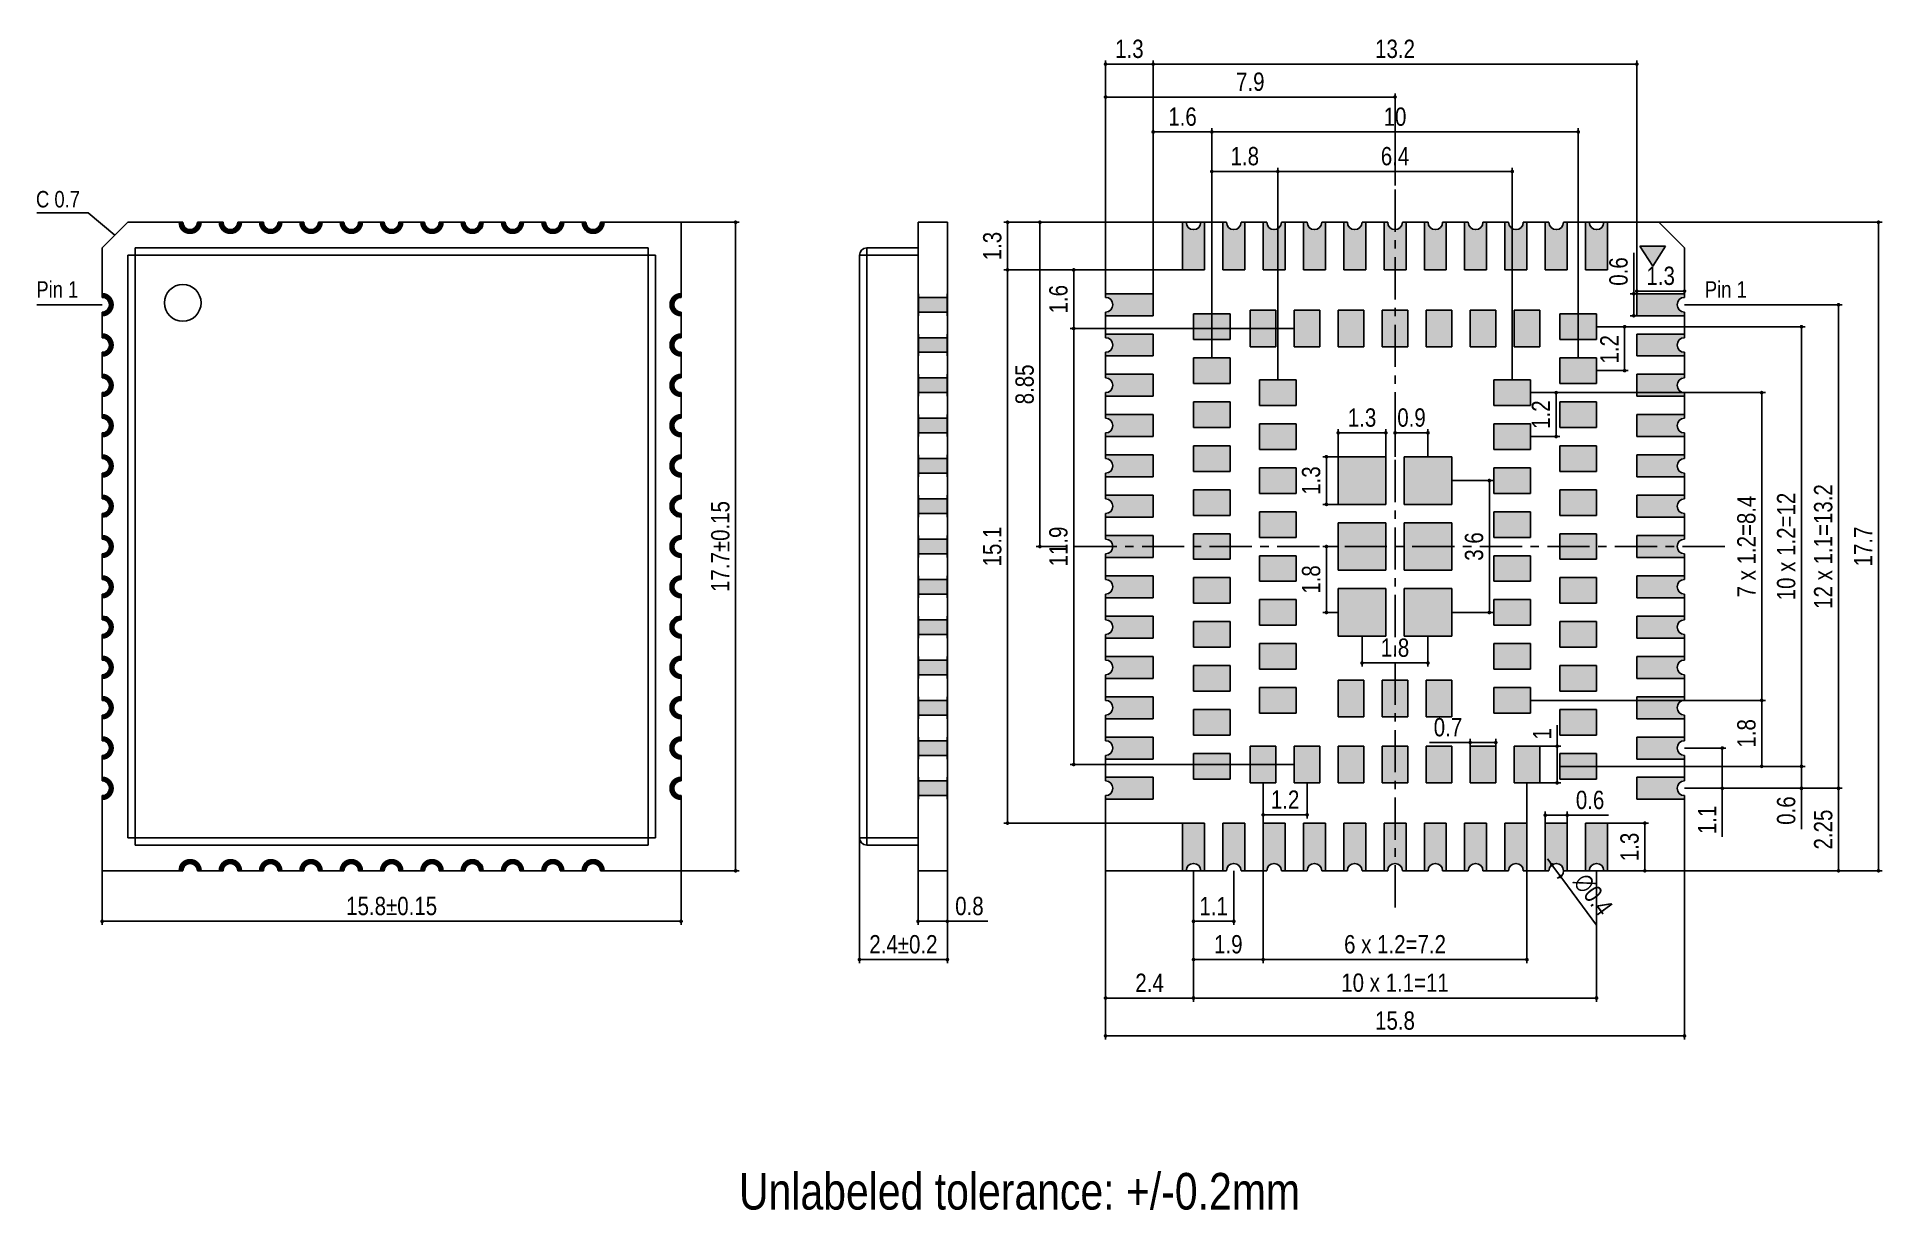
# Model space of a CAD drawing. Header units: millimetres. Extents: x 15541.4 to 15591.8, y 1985.1 to 2017.1.
import ezdxf

# ---------------------------------------------------------------- set-up
doc = ezdxf.new("R2010")
doc.units = ezdxf.units.MM
doc.header["$LTSCALE"] = 30.734
doc.header["$PDMODE"] = 3
doc.header["$PDSIZE"] = 8
doc.linetypes.add('CENTER', pattern=[0.6, 0.375, -0.075, 0.075, -0.075])
doc.layers.get('0').update_dxf_attribs({"linetype": 'CONTINUOUS'})
doc.layers.get('Defpoints').update_dxf_attribs({"linetype": 'CONTINUOUS'})
for name, color, linetype in [('01 实线', 7, 'CONTINUOUS'), ('02___PRT_ALL_AXES', 7, 'CONTINUOUS'), ('03 标注', 3, 'CONTINUOUS'), ('05 中心线', 50, 'CENTER')]:
    doc.layers.add(name, color=color, linetype=linetype)
doc.styles.add('ST1', font='arial.ttf', dxfattribs={"width": 0.8})
doc.dimstyles.new('ST-2_H2.5', dxfattribs={"dimscale": 0.2, "dimtxt": 2.5, "dimasz": 0.5, "dimexe": 0.5, "dimexo": 0, "dimgap": 0.8, "dimtad": 1, "dimdec": 3, "dimzin": 9, "dimdsep": 46, "dimtxsty": 'ST1', "dimblk": 'DOT', "dimcen": 0.1, "dimclrd": 256, "dimclre": 256, "dimclrt": 256, "dimadec": 0, "dimazin": 0, "dimtp": 0.1, "dimtm": 0.1, "dimtfac": 1, "dimtdec": 3, "dimtmove": 0, "dimatfit": 3, "dimfxl": 0, "dimtolj": 1, "dimlwd": -1, "dimlwe": -1, "dimarcsym": 0})

msp = doc.modelspace()

# ---------------------------------------------------------------- texts
at = {"layer": '01 实线', "insert": (15560.5756, 1986.1283), "char_height": 1, "width": 17.274882, "attachment_point": 1, "style": 'ST1'}
msp.add_mtext('Unlabeled tolerance: +/-0.2mm', dxfattribs=at)
at = {"layer": '03 标注', "ltscale": 0.05, "char_height": 0.45, "attachment_point": 1, "style": 'ST1'}
for s, width, insert in [('{\\C0;C 0.7}', 1.740126, (15541.3878, 2012.9307)), ('{\\fArial|b0|i0|c0|p34;\\C1;Pin 1}', 1.114843, (15541.3976, 2010.4675)), ('{\\fArial|b0|i0|c0|p34;\\C1;Pin 1}', 1.114843, (15586.9366, 2010.4675))]:
    msp.add_mtext_dynamic_manual_height_columns(s, width=width, gutter_width=15, heights=[0], dxfattribs=dict(at, insert=insert))

# ---------------------------------------------------------------- blocks, each defined once
blk = doc.blocks.new('_Dot')
at = {"color": 0, "linetype": 'ByBlock', "lineweight": -2}
blk.add_line((-0.5, 0), (-1, 0), dxfattribs=at)
at = {"color": 0, "linetype": 'ByBlock', "const_width": 0.5}
blk.add_lwpolyline([(-0.25, 0, 1), (0.25, 0, 1)], format="xyb", close=True, dxfattribs=at)
blk = doc.blocks.new('*D1')
at = {"layer": '01 实线'}
for p, q in [((15543.195, 1994.376), (15543.195, 1992.896)), ((15558.995, 1994.376), (15558.995, 1992.896)), ((15558.895, 1992.996), (15543.295, 1992.996))]:
    blk.add_line(p, q, dxfattribs=at)
at = {"layer": 'Defpoints', "color": 0}
for p in [(15543.195, 1994.376), (15558.995, 1994.376), (15543.195, 1992.996)]:
    blk.add_point(p, dxfattribs=at)
at = {"layer": '01 实线', "xscale": 0.1, "yscale": 0.1, "zscale": 0.1, "rotation": 180}
blk.add_blockref('_Dot', (15543.195, 1992.996), dxfattribs=at)
at = {"layer": '01 实线', "xscale": 0.1, "yscale": 0.1, "zscale": 0.1}
blk.add_blockref('_Dot', (15558.995, 1992.996), dxfattribs=at)
at = {"layer": '01 实线', "insert": (15551.095, 1993.411), "char_height": 0.5, "attachment_point": 5, "style": 'ST1'}
blk.add_mtext('\\A1;15.8±0.15', dxfattribs=at)
blk = doc.blocks.new('*D2')
at = {"layer": '01 实线'}
for p, q in [((15558.995, 2012.076), (15560.583, 2012.076)), ((15560.483, 1994.476), (15560.483, 2011.976)), ((15558.995, 1994.376), (15560.583, 1994.376))]:
    blk.add_line(p, q, dxfattribs=at)
at = {"layer": 'Defpoints', "color": 0}
for p in [(15558.995, 2012.076), (15560.483, 2012.076), (15558.995, 1994.376)]:
    blk.add_point(p, dxfattribs=at)
at = {"layer": '01 实线', "xscale": 0.1, "yscale": 0.1, "zscale": 0.1}
for p, rotation in [((15560.483, 2012.076), 90), ((15560.483, 1994.376), 270)]:
    blk.add_blockref('_Dot', p, dxfattribs=dict(at, rotation=rotation))
at = {"layer": '01 实线', "insert": (15560.068, 2003.226), "char_height": 0.5, "attachment_point": 5, "rotation": 90, "style": 'ST1'}
blk.add_mtext('\\A1;17.7±0.15', dxfattribs=at)
blk = doc.blocks.new('*D3')
at = {"layer": '01 实线'}
for p, q in [((15563.863, 1995.276), (15563.863, 1991.852)), ((15566.263, 1994.376), (15566.263, 1991.852)), ((15566.163, 1991.952), (15563.963, 1991.952))]:
    blk.add_line(p, q, dxfattribs=at)
at = {"layer": 'Defpoints', "color": 0}
for p in [(15563.863, 1995.276), (15566.263, 1994.376), (15563.863, 1991.952)]:
    blk.add_point(p, dxfattribs=at)
at = {"layer": '01 实线', "xscale": 0.1, "yscale": 0.1, "zscale": 0.1, "rotation": 180}
blk.add_blockref('_Dot', (15563.863, 1991.952), dxfattribs=at)
at = {"layer": '01 实线', "xscale": 0.1, "yscale": 0.1, "zscale": 0.1}
blk.add_blockref('_Dot', (15566.263, 1991.952), dxfattribs=at)
at = {"layer": '01 实线', "insert": (15565.063, 1992.367), "char_height": 0.5, "attachment_point": 5, "style": 'ST1'}
blk.add_mtext('\\A1;2.4±0.2', dxfattribs=at)
blk = doc.blocks.new('*D4')
at = {"layer": '01 实线'}
for p, q in [((15565.463, 1994.376), (15565.463, 1992.896)), ((15566.263, 1994.376), (15566.263, 1992.896)), ((15565.563, 1992.996), (15566.163, 1992.996)), ((15566.263, 1992.996), (15567.366, 1992.996))]:
    blk.add_line(p, q, dxfattribs=at)
at = {"layer": 'Defpoints', "color": 0}
for p in [(15565.463, 1994.376), (15566.263, 1994.376), (15566.263, 1992.996)]:
    blk.add_point(p, dxfattribs=at)
at = {"layer": '01 实线', "xscale": 0.1, "yscale": 0.1, "zscale": 0.1, "rotation": 180}
blk.add_blockref('_Dot', (15565.463, 1992.996), dxfattribs=at)
at = {"layer": '01 实线', "xscale": 0.1, "yscale": 0.1, "zscale": 0.1}
blk.add_blockref('_Dot', (15566.263, 1992.996), dxfattribs=at)
at = {"layer": '01 实线', "insert": (15566.865, 1993.411), "char_height": 0.5, "attachment_point": 5, "style": 'ST1'}
blk.add_mtext('\\A1;0.8', dxfattribs=at)
blk = doc.blocks.new('*D5')
at = {"layer": '01 实线'}
for p, q in [((15570.581, 1994.376), (15570.581, 1989.769)), ((15586.381, 1994.376), (15586.381, 1989.769)), ((15570.681, 1989.869), (15586.281, 1989.869))]:
    blk.add_line(p, q, dxfattribs=at)
at = {"layer": 'Defpoints', "color": 0}
for p in [(15570.581, 1994.376), (15586.381, 1994.376), (15586.381, 1989.869)]:
    blk.add_point(p, dxfattribs=at)
at = {"layer": '01 实线', "xscale": 0.1, "yscale": 0.1, "zscale": 0.1, "rotation": 180}
blk.add_blockref('_Dot', (15570.581, 1989.869), dxfattribs=at)
at = {"layer": '01 实线', "xscale": 0.1, "yscale": 0.1, "zscale": 0.1}
blk.add_blockref('_Dot', (15586.381, 1989.869), dxfattribs=at)
at = {"layer": '01 实线', "insert": (15578.481, 1990.284), "char_height": 0.5, "attachment_point": 5, "style": 'ST1'}
blk.add_mtext('\\A1;15.8', dxfattribs=at)
blk = doc.blocks.new('*D6')
at = {"layer": '01 实线'}
for p, q in [((15570.581, 1994.376), (15570.581, 1990.803)), ((15572.981, 1994.376), (15572.981, 1990.803)), ((15572.881, 1990.903), (15570.681, 1990.903))]:
    blk.add_line(p, q, dxfattribs=at)
at = {"layer": 'Defpoints', "color": 0}
for p in [(15570.581, 1994.376), (15572.981, 1994.376), (15570.581, 1990.903)]:
    blk.add_point(p, dxfattribs=at)
at = {"layer": '01 实线', "xscale": 0.1, "yscale": 0.1, "zscale": 0.1, "rotation": 180}
blk.add_blockref('_Dot', (15570.581, 1990.903), dxfattribs=at)
at = {"layer": '01 实线', "xscale": 0.1, "yscale": 0.1, "zscale": 0.1}
blk.add_blockref('_Dot', (15572.981, 1990.903), dxfattribs=at)
at = {"layer": '01 实线', "insert": (15571.781, 1991.318), "char_height": 0.5, "attachment_point": 5, "style": 'ST1'}
blk.add_mtext('\\A1;2.4', dxfattribs=at)
blk = doc.blocks.new('*D7')
at = {"layer": '01 实线'}
for p, q in [((15572.981, 1994.376), (15572.981, 1990.803)), ((15583.981, 1994.376), (15583.981, 1990.803)), ((15573.081, 1990.903), (15583.881, 1990.903))]:
    blk.add_line(p, q, dxfattribs=at)
at = {"layer": 'Defpoints', "color": 0}
for p in [(15572.981, 1994.376), (15583.981, 1994.376), (15583.981, 1990.903)]:
    blk.add_point(p, dxfattribs=at)
at = {"layer": '01 实线', "xscale": 0.1, "yscale": 0.1, "zscale": 0.1, "rotation": 180}
blk.add_blockref('_Dot', (15572.981, 1990.903), dxfattribs=at)
at = {"layer": '01 实线', "xscale": 0.1, "yscale": 0.1, "zscale": 0.1}
blk.add_blockref('_Dot', (15583.981, 1990.903), dxfattribs=at)
at = {"layer": '01 实线', "insert": (15578.481, 1991.318), "char_height": 0.5, "attachment_point": 5, "style": 'ST1'}
blk.add_mtext('\\A1;10 x 1.1=11', dxfattribs=at)
blk = doc.blocks.new('*D8')
at = {"layer": '01 实线'}
for p, q in [((15585.681, 2012.076), (15591.775, 2012.076)), ((15591.675, 1994.476), (15591.675, 2011.976)), ((15586.381, 1994.376), (15591.775, 1994.376))]:
    blk.add_line(p, q, dxfattribs=at)
at = {"layer": 'Defpoints', "color": 0}
for p in [(15585.681, 2012.076), (15591.675, 2012.076), (15586.381, 1994.376)]:
    blk.add_point(p, dxfattribs=at)
at = {"layer": '01 实线', "xscale": 0.1, "yscale": 0.1, "zscale": 0.1}
for p, rotation in [((15591.675, 2012.076), 90), ((15591.675, 1994.376), 270)]:
    blk.add_blockref('_Dot', p, dxfattribs=dict(at, rotation=rotation))
at = {"layer": '01 实线', "insert": (15591.26, 2003.226), "char_height": 0.5, "attachment_point": 5, "rotation": 90, "style": 'ST1'}
blk.add_mtext('\\A1;17.7', dxfattribs=at)
blk = doc.blocks.new('*D9')
at = {"layer": '01 实线'}
for p, q in [((15586.381, 1996.626), (15590.685, 1996.626)), ((15590.585, 1996.526), (15590.585, 1994.476)), ((15586.381, 1994.376), (15590.685, 1994.376))]:
    blk.add_line(p, q, dxfattribs=at)
at = {"layer": 'Defpoints', "color": 0}
for p in [(15586.381, 1996.626), (15586.381, 1994.376), (15590.585, 1994.376)]:
    blk.add_point(p, dxfattribs=at)
at = {"layer": '01 实线', "xscale": 0.1, "yscale": 0.1, "zscale": 0.1}
for p, rotation in [((15590.585, 1996.626), 90), ((15590.585, 1994.376), 270)]:
    blk.add_blockref('_Dot', p, dxfattribs=dict(at, rotation=rotation))
at = {"layer": '01 实线', "insert": (15590.17, 1995.501), "char_height": 0.5, "attachment_point": 5, "rotation": 90, "style": 'ST1'}
blk.add_mtext('\\A1;2.25', dxfattribs=at)
blk = doc.blocks.new('*D10')
at = {"layer": '01 实线'}
for p, q in [((15586.381, 2009.826), (15590.685, 2009.826)), ((15590.585, 1996.726), (15590.585, 2009.726)), ((15586.381, 1996.626), (15590.685, 1996.626))]:
    blk.add_line(p, q, dxfattribs=at)
at = {"layer": 'Defpoints', "color": 0}
for p in [(15586.381, 2009.826), (15590.585, 2009.826), (15586.381, 1996.626)]:
    blk.add_point(p, dxfattribs=at)
at = {"layer": '01 实线', "xscale": 0.1, "yscale": 0.1, "zscale": 0.1}
for p, rotation in [((15590.585, 2009.826), 90), ((15590.585, 1996.626), 270)]:
    blk.add_blockref('_Dot', p, dxfattribs=dict(at, rotation=rotation))
at = {"layer": '01 实线', "insert": (15590.17, 2003.226), "char_height": 0.5, "attachment_point": 5, "rotation": 90, "style": 'ST1'}
blk.add_mtext('\\A1;12 x 1.1=13.2', dxfattribs=at)
blk = doc.blocks.new('*D11')
at = {"layer": '01 实线'}
for p, q in [((15574.881, 1996.776), (15574.881, 1991.852)), ((15572.981, 1994.376), (15572.981, 1991.852)), ((15574.781, 1991.952), (15573.081, 1991.952))]:
    blk.add_line(p, q, dxfattribs=at)
at = {"layer": 'Defpoints', "color": 0}
for p in [(15574.881, 1996.776), (15572.981, 1994.376), (15572.981, 1991.952)]:
    blk.add_point(p, dxfattribs=at)
at = {"layer": '01 实线', "xscale": 0.1, "yscale": 0.1, "zscale": 0.1, "rotation": 180}
blk.add_blockref('_Dot', (15572.981, 1991.952), dxfattribs=at)
at = {"layer": '01 实线', "xscale": 0.1, "yscale": 0.1, "zscale": 0.1}
blk.add_blockref('_Dot', (15574.881, 1991.952), dxfattribs=at)
at = {"layer": '01 实线', "insert": (15573.931, 1992.367), "char_height": 0.5, "attachment_point": 5, "style": 'ST1'}
blk.add_mtext('\\A1;1.9', dxfattribs=at)
blk = doc.blocks.new('*D12')
at = {"layer": '01 实线'}
for p, q in [((15574.881, 1996.776), (15574.881, 1991.852)), ((15582.081, 1996.776), (15582.081, 1991.852)), ((15574.981, 1991.952), (15581.981, 1991.952))]:
    blk.add_line(p, q, dxfattribs=at)
at = {"layer": 'Defpoints', "color": 0}
for p in [(15574.881, 1996.776), (15582.081, 1996.776), (15582.081, 1991.952)]:
    blk.add_point(p, dxfattribs=at)
at = {"layer": '01 实线', "xscale": 0.1, "yscale": 0.1, "zscale": 0.1, "rotation": 180}
blk.add_blockref('_Dot', (15574.881, 1991.952), dxfattribs=at)
at = {"layer": '01 实线', "xscale": 0.1, "yscale": 0.1, "zscale": 0.1}
blk.add_blockref('_Dot', (15582.081, 1991.952), dxfattribs=at)
at = {"layer": '01 实线', "insert": (15578.481, 1992.367), "char_height": 0.5, "attachment_point": 5, "style": 'ST1'}
blk.add_mtext('\\A1;6 x 1.2=7.2', dxfattribs=at)
blk = doc.blocks.new('*D13')
at = {"layer": '01 实线'}
for p, q in [((15583.981, 1997.226), (15589.674, 1997.226)), ((15589.574, 1997.126), (15589.574, 1996.726)), ((15586.381, 1996.626), (15589.674, 1996.626)), ((15589.574, 1996.626), (15589.574, 1995.512))]:
    blk.add_line(p, q, dxfattribs=at)
at = {"layer": 'Defpoints', "color": 0}
for p in [(15583.981, 1997.226), (15586.381, 1996.626), (15589.574, 1996.626)]:
    blk.add_point(p, dxfattribs=at)
at = {"layer": '01 实线', "xscale": 0.1, "yscale": 0.1, "zscale": 0.1}
for p, rotation in [((15589.574, 1997.226), 90), ((15589.574, 1996.626), 270)]:
    blk.add_blockref('_Dot', p, dxfattribs=dict(at, rotation=rotation))
at = {"layer": '01 实线', "insert": (15589.159, 1996.019), "char_height": 0.5, "attachment_point": 5, "rotation": 90, "style": 'ST1'}
blk.add_mtext('\\A1;0.6', dxfattribs=at)
blk = doc.blocks.new('*D14')
at = {"layer": '01 实线'}
for p, q in [((15583.981, 2009.226), (15589.674, 2009.226)), ((15589.574, 1997.326), (15589.574, 2009.126)), ((15583.981, 1997.226), (15589.674, 1997.226))]:
    blk.add_line(p, q, dxfattribs=at)
at = {"layer": 'Defpoints', "color": 0}
for p in [(15583.981, 2009.226), (15589.574, 2009.226), (15583.981, 1997.226)]:
    blk.add_point(p, dxfattribs=at)
at = {"layer": '01 实线', "xscale": 0.1, "yscale": 0.1, "zscale": 0.1}
for p, rotation in [((15589.574, 2009.226), 90), ((15589.574, 1997.226), 270)]:
    blk.add_blockref('_Dot', p, dxfattribs=dict(at, rotation=rotation))
at = {"layer": '01 实线', "insert": (15589.159, 2003.226), "char_height": 0.5, "attachment_point": 5, "rotation": 90, "style": 'ST1'}
blk.add_mtext('\\A1;10 x 1.2=12', dxfattribs=at)
blk = doc.blocks.new('*D15')
at = {"layer": '01 实线'}
for p, q in [((15582.181, 1999.026), (15588.589, 1999.026)), ((15588.489, 1998.926), (15588.489, 1997.326)), ((15582.981, 1997.226), (15588.589, 1997.226))]:
    blk.add_line(p, q, dxfattribs=at)
at = {"layer": 'Defpoints', "color": 0}
for p in [(15582.181, 1999.026), (15582.981, 1997.226), (15588.489, 1997.226)]:
    blk.add_point(p, dxfattribs=at)
at = {"layer": '01 实线', "xscale": 0.1, "yscale": 0.1, "zscale": 0.1}
for p, rotation in [((15588.489, 1999.026), 90), ((15588.489, 1997.226), 270)]:
    blk.add_blockref('_Dot', p, dxfattribs=dict(at, rotation=rotation))
at = {"layer": '01 实线', "insert": (15588.074, 1998.126), "char_height": 0.5, "attachment_point": 5, "rotation": 90, "style": 'ST1'}
blk.add_mtext('\\A1;1.8', dxfattribs=at)
blk = doc.blocks.new('*D16')
at = {"layer": '01 实线'}
for p, q in [((15582.181, 2007.426), (15588.589, 2007.426)), ((15588.489, 1999.126), (15588.489, 2007.326)), ((15582.181, 1999.026), (15588.589, 1999.026))]:
    blk.add_line(p, q, dxfattribs=at)
at = {"layer": 'Defpoints', "color": 0}
for p in [(15582.181, 2007.426), (15588.489, 2007.426), (15582.181, 1999.026)]:
    blk.add_point(p, dxfattribs=at)
at = {"layer": '01 实线', "xscale": 0.1, "yscale": 0.1, "zscale": 0.1}
for p, rotation in [((15588.489, 2007.426), 90), ((15588.489, 1999.026), 270)]:
    blk.add_blockref('_Dot', p, dxfattribs=dict(at, rotation=rotation))
at = {"layer": '01 实线', "insert": (15588.074, 2003.226), "char_height": 0.5, "attachment_point": 5, "rotation": 90, "style": 'ST1'}
blk.add_mtext('\\A1;7 x 1.2=8.4', dxfattribs=at)
blk = doc.blocks.new('*D17')
at = {"layer": '01 实线'}
for p, q in [((15573.481, 2008.376), (15573.481, 2014.641)), ((15573.581, 2014.541), (15583.381, 2014.541)), ((15583.481, 2008.376), (15583.481, 2014.641))]:
    blk.add_line(p, q, dxfattribs=at)
at = {"layer": 'Defpoints', "color": 0}
for p in [(15583.481, 2014.541), (15573.481, 2008.376), (15583.481, 2008.376)]:
    blk.add_point(p, dxfattribs=at)
at = {"layer": '01 实线', "xscale": 0.1, "yscale": 0.1, "zscale": 0.1, "rotation": 180}
blk.add_blockref('_Dot', (15573.481, 2014.541), dxfattribs=at)
at = {"layer": '01 实线', "xscale": 0.1, "yscale": 0.1, "zscale": 0.1}
blk.add_blockref('_Dot', (15583.481, 2014.541), dxfattribs=at)
at = {"layer": '01 实线', "insert": (15578.481, 2014.955), "char_height": 0.5, "attachment_point": 5, "style": 'ST1'}
blk.add_mtext('\\A1;10', dxfattribs=at)
blk = doc.blocks.new('*D18')
at = {"layer": '01 实线'}
for p, q in [((15575.281, 2007.776), (15575.281, 2013.562)), ((15575.381, 2013.462), (15581.581, 2013.462)), ((15581.681, 2007.776), (15581.681, 2013.562))]:
    blk.add_line(p, q, dxfattribs=at)
at = {"layer": 'Defpoints', "color": 0}
for p in [(15581.681, 2013.462), (15575.281, 2007.776), (15581.681, 2007.776)]:
    blk.add_point(p, dxfattribs=at)
at = {"layer": '01 实线', "xscale": 0.1, "yscale": 0.1, "zscale": 0.1, "rotation": 180}
blk.add_blockref('_Dot', (15575.281, 2013.462), dxfattribs=at)
at = {"layer": '01 实线', "xscale": 0.1, "yscale": 0.1, "zscale": 0.1}
blk.add_blockref('_Dot', (15581.681, 2013.462), dxfattribs=at)
at = {"layer": '01 实线', "insert": (15578.481, 2013.878), "char_height": 0.5, "attachment_point": 5, "style": 'ST1'}
blk.add_mtext('\\A1;6.4', dxfattribs=at)
blk = doc.blocks.new('*D19')
at = {"layer": '01 实线'}
for p, q in [((15571.881, 2010.126), (15571.881, 2016.492)), ((15585.081, 2010.126), (15585.081, 2016.492)), ((15571.981, 2016.392), (15584.981, 2016.392))]:
    blk.add_line(p, q, dxfattribs=at)
at = {"layer": 'Defpoints', "color": 0}
for p in [(15585.081, 2016.392), (15571.881, 2010.126), (15585.081, 2010.126)]:
    blk.add_point(p, dxfattribs=at)
at = {"layer": '01 实线', "xscale": 0.1, "yscale": 0.1, "zscale": 0.1, "rotation": 180}
blk.add_blockref('_Dot', (15571.881, 2016.392), dxfattribs=at)
at = {"layer": '01 实线', "xscale": 0.1, "yscale": 0.1, "zscale": 0.1}
blk.add_blockref('_Dot', (15585.081, 2016.392), dxfattribs=at)
at = {"layer": '01 实线', "insert": (15578.481, 2016.807), "char_height": 0.5, "attachment_point": 5, "style": 'ST1'}
blk.add_mtext('\\A1;13.2', dxfattribs=at)
blk = doc.blocks.new('*D20')
at = {"layer": '01 实线'}
for p, q in [((15570.581, 2012.076), (15570.581, 2016.492)), ((15571.881, 2010.126), (15571.881, 2016.492)), ((15571.781, 2016.392), (15570.681, 2016.392))]:
    blk.add_line(p, q, dxfattribs=at)
at = {"layer": 'Defpoints', "color": 0}
for p in [(15570.581, 2016.392), (15570.581, 2012.076), (15571.881, 2010.126)]:
    blk.add_point(p, dxfattribs=at)
at = {"layer": '01 实线', "xscale": 0.1, "yscale": 0.1, "zscale": 0.1, "rotation": 180}
blk.add_blockref('_Dot', (15570.581, 2016.392), dxfattribs=at)
at = {"layer": '01 实线', "xscale": 0.1, "yscale": 0.1, "zscale": 0.1}
blk.add_blockref('_Dot', (15571.881, 2016.392), dxfattribs=at)
at = {"layer": '01 实线', "insert": (15571.231, 2016.807), "char_height": 0.5, "attachment_point": 5, "style": 'ST1'}
blk.add_mtext('\\A1;1.3', dxfattribs=at)
blk = doc.blocks.new('*D21')
at = {"layer": '01 实线'}
for p, q in [((15571.881, 2010.126), (15571.881, 2014.641)), ((15573.381, 2014.541), (15571.981, 2014.541)), ((15573.481, 2008.376), (15573.481, 2014.641))]:
    blk.add_line(p, q, dxfattribs=at)
at = {"layer": 'Defpoints', "color": 0}
for p in [(15571.881, 2014.541), (15571.881, 2010.126), (15573.481, 2008.376)]:
    blk.add_point(p, dxfattribs=at)
at = {"layer": '01 实线', "xscale": 0.1, "yscale": 0.1, "zscale": 0.1, "rotation": 180}
blk.add_blockref('_Dot', (15571.881, 2014.541), dxfattribs=at)
at = {"layer": '01 实线', "xscale": 0.1, "yscale": 0.1, "zscale": 0.1}
blk.add_blockref('_Dot', (15573.481, 2014.541), dxfattribs=at)
at = {"layer": '01 实线', "insert": (15572.681, 2014.956), "char_height": 0.5, "attachment_point": 5, "style": 'ST1'}
blk.add_mtext('\\A1;1.6', dxfattribs=at)
blk = doc.blocks.new('*D22')
at = {"layer": '01 实线'}
for p, q in [((15573.481, 2008.376), (15573.481, 2013.562)), ((15573.581, 2013.462), (15575.181, 2013.462)), ((15575.281, 2007.776), (15575.281, 2013.562))]:
    blk.add_line(p, q, dxfattribs=at)
at = {"layer": 'Defpoints', "color": 0}
for p in [(15575.281, 2013.462), (15573.481, 2008.376), (15575.281, 2007.776)]:
    blk.add_point(p, dxfattribs=at)
at = {"layer": '01 实线', "xscale": 0.1, "yscale": 0.1, "zscale": 0.1, "rotation": 180}
blk.add_blockref('_Dot', (15573.481, 2013.462), dxfattribs=at)
at = {"layer": '01 实线', "xscale": 0.1, "yscale": 0.1, "zscale": 0.1}
blk.add_blockref('_Dot', (15575.281, 2013.462), dxfattribs=at)
at = {"layer": '01 实线', "insert": (15574.381, 2013.878), "char_height": 0.5, "attachment_point": 5, "style": 'ST1'}
blk.add_mtext('\\A1;1.8', dxfattribs=at)
blk = doc.blocks.new('*D23')
at = {"layer": '01 实线'}
for p, q in [((15572.681, 2010.776), (15567.806, 2010.776)), ((15567.906, 1995.777), (15567.906, 2010.676)), ((15572.682, 1995.677), (15567.806, 1995.677))]:
    blk.add_line(p, q, dxfattribs=at)
at = {"layer": 'Defpoints', "color": 0}
for p in [(15567.906, 2010.776), (15572.681, 2010.776), (15572.682, 1995.677)]:
    blk.add_point(p, dxfattribs=at)
at = {"layer": '01 实线', "xscale": 0.1, "yscale": 0.1, "zscale": 0.1}
for p, rotation in [((15567.906, 2010.776), 90), ((15567.906, 1995.677), 270)]:
    blk.add_blockref('_Dot', p, dxfattribs=dict(at, rotation=rotation))
at = {"layer": '01 实线', "insert": (15567.491, 2003.226), "char_height": 0.5, "attachment_point": 5, "rotation": 90, "style": 'ST1'}
blk.add_mtext('\\A1;15.1', dxfattribs=at)
blk = doc.blocks.new('*D24')
at = {"layer": '01 实线'}
for p, q in [((15575.731, 2009.176), (15569.611, 2009.176)), ((15569.711, 1997.376), (15569.711, 2009.076)), ((15575.731, 1997.276), (15569.611, 1997.276))]:
    blk.add_line(p, q, dxfattribs=at)
at = {"layer": 'Defpoints', "color": 0}
for p in [(15569.711, 2009.176), (15575.731, 2009.176), (15575.731, 1997.276)]:
    blk.add_point(p, dxfattribs=at)
at = {"layer": '01 实线', "xscale": 0.1, "yscale": 0.1, "zscale": 0.1}
for p, rotation in [((15569.711, 2009.176), 90), ((15569.711, 1997.276), 270)]:
    blk.add_blockref('_Dot', p, dxfattribs=dict(at, rotation=rotation))
at = {"layer": '01 实线', "insert": (15569.296, 2003.226), "char_height": 0.5, "attachment_point": 5, "rotation": 90, "style": 'ST1'}
blk.add_mtext('\\A1;11.9', dxfattribs=at)
blk = doc.blocks.new('*D25')
at = {"layer": '01 实线'}
for p, q in [((15572.681, 2010.776), (15569.611, 2010.776)), ((15569.711, 2009.276), (15569.711, 2010.676)), ((15575.731, 2009.176), (15569.611, 2009.176))]:
    blk.add_line(p, q, dxfattribs=at)
at = {"layer": 'Defpoints', "color": 0}
for p in [(15569.711, 2010.776), (15572.681, 2010.776), (15575.731, 2009.176)]:
    blk.add_point(p, dxfattribs=at)
at = {"layer": '01 实线', "xscale": 0.1, "yscale": 0.1, "zscale": 0.1}
for p, rotation in [((15569.711, 2010.776), 90), ((15569.711, 2009.176), 270)]:
    blk.add_blockref('_Dot', p, dxfattribs=dict(at, rotation=rotation))
at = {"layer": '01 实线', "insert": (15569.296, 2009.976), "char_height": 0.5, "attachment_point": 5, "rotation": 90, "style": 'ST1'}
blk.add_mtext('\\A1;1.6', dxfattribs=at)
blk = doc.blocks.new('*D26')
at = {"layer": '02___PRT_ALL_AXES'}
for p, q in [((15577.581, 2000.776), (15577.581, 1999.947)), ((15579.381, 2000.776), (15579.381, 1999.947)), ((15577.681, 2000.047), (15579.281, 2000.047))]:
    blk.add_line(p, q, dxfattribs=at)
at = {"layer": 'Defpoints', "color": 0, "linetype": 'Continuous'}
for p in [(15577.581, 2000.776), (15579.381, 2000.776), (15579.381, 2000.047)]:
    blk.add_point(p, dxfattribs=at)
at = {"layer": '02___PRT_ALL_AXES', "linetype": 'Continuous', "xscale": 0.1, "yscale": 0.1, "zscale": 0.1, "rotation": 180}
blk.add_blockref('_Dot', (15577.581, 2000.047), dxfattribs=at)
at = {"layer": '02___PRT_ALL_AXES', "linetype": 'Continuous', "xscale": 0.1, "yscale": 0.1, "zscale": 0.1}
blk.add_blockref('_Dot', (15579.381, 2000.047), dxfattribs=at)
at = {"layer": '02___PRT_ALL_AXES', "linetype": 'Continuous', "insert": (15578.481, 2000.462), "char_height": 0.5, "attachment_point": 5, "style": 'ST1'}
blk.add_mtext('\\A1;1.8', dxfattribs=at)
blk = doc.blocks.new('*D27')
at = {"layer": '02___PRT_ALL_AXES'}
for p, q in [((15580.031, 2005.026), (15581.155, 2005.026)), ((15581.055, 2001.526), (15581.055, 2004.926)), ((15580.031, 2001.426), (15581.155, 2001.426))]:
    blk.add_line(p, q, dxfattribs=at)
at = {"layer": 'Defpoints', "color": 0, "linetype": 'Continuous'}
for p in [(15580.031, 2005.026), (15581.055, 2005.026), (15580.031, 2001.426)]:
    blk.add_point(p, dxfattribs=at)
at = {"layer": '02___PRT_ALL_AXES', "linetype": 'Continuous', "xscale": 0.1, "yscale": 0.1, "zscale": 0.1}
for p, rotation in [((15581.055, 2005.026), 90), ((15581.055, 2001.426), 270)]:
    blk.add_blockref('_Dot', p, dxfattribs=dict(at, rotation=rotation))
at = {"layer": '02___PRT_ALL_AXES', "linetype": 'Continuous', "insert": (15580.64, 2003.226), "char_height": 0.5, "attachment_point": 5, "rotation": 90, "style": 'ST1'}
blk.add_mtext('\\A1;3.6', dxfattribs=at)
blk = doc.blocks.new('*D28')
at = {"layer": '02___PRT_ALL_AXES'}
for p, q in [((15576.931, 2003.226), (15576.508, 2003.226)), ((15576.608, 2001.526), (15576.608, 2003.126)), ((15576.931, 2001.426), (15576.508, 2001.426))]:
    blk.add_line(p, q, dxfattribs=at)
at = {"layer": 'Defpoints', "color": 0, "linetype": 'Continuous'}
for p in [(15576.608, 2003.226), (15576.931, 2003.226), (15576.931, 2001.426)]:
    blk.add_point(p, dxfattribs=at)
at = {"layer": '02___PRT_ALL_AXES', "linetype": 'Continuous', "xscale": 0.1, "yscale": 0.1, "zscale": 0.1}
for p, rotation in [((15576.608, 2003.226), 90), ((15576.608, 2001.426), 270)]:
    blk.add_blockref('_Dot', p, dxfattribs=dict(at, rotation=rotation))
at = {"layer": '02___PRT_ALL_AXES', "linetype": 'Continuous', "insert": (15576.193, 2002.326), "char_height": 0.5, "attachment_point": 5, "rotation": 90, "style": 'ST1'}
blk.add_mtext('\\A1;1.8', dxfattribs=at)
blk = doc.blocks.new('*D29')
at = {"layer": '02___PRT_ALL_AXES'}
for p, q in [((15578.481, 2005.676), (15578.481, 2006.428)), ((15579.381, 2005.676), (15579.381, 2006.428)), ((15578.581, 2006.328), (15579.281, 2006.328))]:
    blk.add_line(p, q, dxfattribs=at)
at = {"layer": 'Defpoints', "color": 0, "linetype": 'Continuous'}
for p in [(15579.381, 2006.328), (15578.481, 2005.676), (15579.381, 2005.676)]:
    blk.add_point(p, dxfattribs=at)
at = {"layer": '02___PRT_ALL_AXES', "linetype": 'Continuous', "xscale": 0.1, "yscale": 0.1, "zscale": 0.1, "rotation": 180}
blk.add_blockref('_Dot', (15578.481, 2006.328), dxfattribs=at)
at = {"layer": '02___PRT_ALL_AXES', "linetype": 'Continuous', "xscale": 0.1, "yscale": 0.1, "zscale": 0.1}
blk.add_blockref('_Dot', (15579.381, 2006.328), dxfattribs=at)
at = {"layer": '02___PRT_ALL_AXES', "linetype": 'Continuous', "insert": (15578.931, 2006.743), "char_height": 0.5, "attachment_point": 5, "style": 'ST1'}
blk.add_mtext('\\A1;0.9', dxfattribs=at)
blk = doc.blocks.new('*D30')
at = {"layer": '02___PRT_ALL_AXES'}
for p, q in [((15576.931, 2005.676), (15576.931, 2006.428)), ((15578.231, 2005.676), (15578.231, 2006.428)), ((15577.031, 2006.328), (15578.131, 2006.328))]:
    blk.add_line(p, q, dxfattribs=at)
at = {"layer": 'Defpoints', "color": 0, "linetype": 'Continuous'}
for p in [(15578.231, 2006.328), (15576.931, 2005.676), (15578.231, 2005.676)]:
    blk.add_point(p, dxfattribs=at)
at = {"layer": '02___PRT_ALL_AXES', "linetype": 'Continuous', "xscale": 0.1, "yscale": 0.1, "zscale": 0.1, "rotation": 180}
blk.add_blockref('_Dot', (15576.931, 2006.328), dxfattribs=at)
at = {"layer": '02___PRT_ALL_AXES', "linetype": 'Continuous', "xscale": 0.1, "yscale": 0.1, "zscale": 0.1}
blk.add_blockref('_Dot', (15578.231, 2006.328), dxfattribs=at)
at = {"layer": '02___PRT_ALL_AXES', "linetype": 'Continuous', "insert": (15577.581, 2006.743), "char_height": 0.5, "attachment_point": 5, "style": 'ST1'}
blk.add_mtext('\\A1;1.3', dxfattribs=at)
blk = doc.blocks.new('*D31')
at = {"layer": '02___PRT_ALL_AXES'}
for p, q in [((15576.931, 2005.676), (15576.508, 2005.676)), ((15576.608, 2005.576), (15576.608, 2004.476)), ((15576.931, 2004.376), (15576.508, 2004.376))]:
    blk.add_line(p, q, dxfattribs=at)
at = {"layer": 'Defpoints', "color": 0, "linetype": 'Continuous'}
for p in [(15576.931, 2005.676), (15576.608, 2004.376), (15576.931, 2004.376)]:
    blk.add_point(p, dxfattribs=at)
at = {"layer": '02___PRT_ALL_AXES', "linetype": 'Continuous', "xscale": 0.1, "yscale": 0.1, "zscale": 0.1}
for p, rotation in [((15576.608, 2005.676), 90), ((15576.608, 2004.376), 270)]:
    blk.add_blockref('_Dot', p, dxfattribs=dict(at, rotation=rotation))
at = {"layer": '02___PRT_ALL_AXES', "linetype": 'Continuous', "insert": (15576.193, 2005.026), "char_height": 0.5, "attachment_point": 5, "rotation": 90, "style": 'ST1'}
blk.add_mtext('\\A1;1.3', dxfattribs=at)
blk = doc.blocks.new('*D32')
at = {"layer": '02___PRT_ALL_AXES'}
for p, q in [((15584.29, 1995.676), (15585.399, 1995.676)), ((15585.299, 1994.476), (15585.299, 1995.576)), ((15584.29, 1994.376), (15585.399, 1994.376))]:
    blk.add_line(p, q, dxfattribs=at)
at = {"layer": 'Defpoints', "color": 0, "linetype": 'Continuous'}
for p in [(15584.29, 1995.676), (15585.299, 1995.676), (15584.29, 1994.376)]:
    blk.add_point(p, dxfattribs=at)
at = {"layer": '02___PRT_ALL_AXES', "linetype": 'Continuous', "xscale": 0.1, "yscale": 0.1, "zscale": 0.1}
for p, rotation in [((15585.299, 1995.676), 90), ((15585.299, 1994.376), 270)]:
    blk.add_blockref('_Dot', p, dxfattribs=dict(at, rotation=rotation))
at = {"layer": '02___PRT_ALL_AXES', "linetype": 'Continuous', "insert": (15584.884, 1995.026), "char_height": 0.5, "attachment_point": 5, "rotation": 90, "style": 'ST1'}
blk.add_mtext('\\A1;1.3', dxfattribs=at)
blk = doc.blocks.new('*D33')
at = {"layer": '02___PRT_ALL_AXES'}
for p, q in [((15582.581, 1995.676), (15582.581, 1995.991)), ((15582.681, 1995.891), (15583.081, 1995.891)), ((15583.181, 1995.676), (15583.181, 1995.991)), ((15583.181, 1995.891), (15584.312, 1995.891))]:
    blk.add_line(p, q, dxfattribs=at)
at = {"layer": 'Defpoints', "color": 0, "linetype": 'Continuous'}
for p in [(15582.581, 1995.891), (15582.581, 1995.676), (15583.181, 1995.676)]:
    blk.add_point(p, dxfattribs=at)
at = {"layer": '02___PRT_ALL_AXES', "linetype": 'Continuous', "xscale": 0.1, "yscale": 0.1, "zscale": 0.1, "rotation": 180}
blk.add_blockref('_Dot', (15582.581, 1995.891), dxfattribs=at)
at = {"layer": '02___PRT_ALL_AXES', "linetype": 'Continuous', "xscale": 0.1, "yscale": 0.1, "zscale": 0.1}
blk.add_blockref('_Dot', (15583.181, 1995.891), dxfattribs=at)
at = {"layer": '02___PRT_ALL_AXES', "linetype": 'Continuous', "insert": (15583.805, 1996.306), "char_height": 0.5, "attachment_point": 5, "style": 'ST1'}
blk.add_mtext('\\A1;0.6', dxfattribs=at)
blk = doc.blocks.new('*D34')
at = {"layer": '02___PRT_ALL_AXES'}
for p, q in [((15580.531, 1997.876), (15579.42, 1997.876)), ((15580.531, 1997.776), (15580.531, 1997.976)), ((15581.131, 1997.876), (15580.631, 1997.876)), ((15581.231, 1997.776), (15581.231, 1997.976))]:
    blk.add_line(p, q, dxfattribs=at)
at = {"layer": 'Defpoints', "color": 0, "linetype": 'Continuous'}
for p in [(15580.531, 1997.876), (15580.531, 1997.776), (15581.231, 1997.776)]:
    blk.add_point(p, dxfattribs=at)
at = {"layer": '02___PRT_ALL_AXES', "linetype": 'Continuous', "xscale": 0.1, "yscale": 0.1, "zscale": 0.1, "rotation": 180}
blk.add_blockref('_Dot', (15580.531, 1997.876), dxfattribs=at)
at = {"layer": '02___PRT_ALL_AXES', "linetype": 'Continuous', "xscale": 0.1, "yscale": 0.1, "zscale": 0.1}
blk.add_blockref('_Dot', (15581.231, 1997.876), dxfattribs=at)
at = {"layer": '02___PRT_ALL_AXES', "linetype": 'Continuous', "insert": (15579.926, 1998.291), "char_height": 0.5, "attachment_point": 5, "style": 'ST1'}
blk.add_mtext('\\A1;0.7', dxfattribs=at)
blk = doc.blocks.new('*D35')
at = {"layer": '02___PRT_ALL_AXES'}
for p, q in [((15582.904, 1997.776), (15582.904, 1998.35)), ((15582.431, 1997.776), (15583.004, 1997.776)), ((15582.904, 1996.876), (15582.904, 1997.676)), ((15582.431, 1996.776), (15583.004, 1996.776))]:
    blk.add_line(p, q, dxfattribs=at)
at = {"layer": 'Defpoints', "color": 0, "linetype": 'Continuous'}
for p in [(15582.431, 1997.776), (15582.904, 1997.776), (15582.431, 1996.776)]:
    blk.add_point(p, dxfattribs=at)
at = {"layer": '02___PRT_ALL_AXES', "linetype": 'Continuous', "xscale": 0.1, "yscale": 0.1, "zscale": 0.1}
for p, rotation in [((15582.904, 1997.776), 90), ((15582.904, 1996.776), 270)]:
    blk.add_blockref('_Dot', p, dxfattribs=dict(at, rotation=rotation))
at = {"layer": '02___PRT_ALL_AXES', "linetype": 'Continuous', "insert": (15582.494, 1998.113), "char_height": 0.5, "attachment_point": 5, "rotation": 90, "style": 'ST1'}
blk.add_mtext('\\A1;1', dxfattribs=at)
blk = doc.blocks.new('*D36')
at = {"layer": '01 实线'}
for p, q in [((15582.703, 1994.617), (15582.643, 1994.698)), ((15582.762, 1994.537), (15583, 1994.216)), ((15583.978, 1992.895), (15583.06, 1994.135))]:
    blk.add_line(p, q, dxfattribs=at)
blk.add_arc((15582.881, 1994.376), 0.2, 277.8596, 0, dxfattribs=at)
at = {"layer": 'Defpoints', "color": 0}
for p in [(15582.762, 1994.537), (15583, 1994.216)]:
    blk.add_point(p, dxfattribs=at)
at = {"layer": '01 实线', "xscale": 0.1, "yscale": 0.1, "zscale": 0.1}
for p, rotation in [((15582.762, 1994.537), 306.5074817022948), ((15583, 1994.216), 126.5074817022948)]:
    blk.add_blockref('_Dot', p, dxfattribs=dict(at, rotation=rotation))
at = {"layer": '01 实线', "insert": (15583.887, 1993.725), "char_height": 0.5, "attachment_point": 5, "rotation": 306.5075, "style": 'ST1'}
blk.add_mtext('\\A1;∅0.4', dxfattribs=at)
blk = doc.blocks.new('*D37')
at = {"layer": '01 实线'}
for p, q in [((15572.981, 1994.376), (15572.981, 1992.896)), ((15574.081, 1994.376), (15574.081, 1992.896)), ((15573.081, 1992.996), (15573.981, 1992.996))]:
    blk.add_line(p, q, dxfattribs=at)
at = {"layer": 'Defpoints', "color": 0}
for p in [(15572.981, 1994.376), (15574.081, 1994.376), (15574.081, 1992.996)]:
    blk.add_point(p, dxfattribs=at)
at = {"layer": '01 实线', "xscale": 0.1, "yscale": 0.1, "zscale": 0.1, "rotation": 180}
blk.add_blockref('_Dot', (15572.981, 1992.996), dxfattribs=at)
at = {"layer": '01 实线', "xscale": 0.1, "yscale": 0.1, "zscale": 0.1}
blk.add_blockref('_Dot', (15574.081, 1992.996), dxfattribs=at)
at = {"layer": '01 实线', "insert": (15573.531, 1993.411), "char_height": 0.5, "attachment_point": 5, "style": 'ST1'}
blk.add_mtext('\\A1;1.1', dxfattribs=at)
blk = doc.blocks.new('*D38')
at = {"layer": '02___PRT_ALL_AXES'}
for p, q in [((15574.881, 1996.776), (15574.881, 1995.803)), ((15576.081, 1996.776), (15576.081, 1995.803)), ((15574.981, 1995.903), (15575.981, 1995.903))]:
    blk.add_line(p, q, dxfattribs=at)
at = {"layer": 'Defpoints', "color": 0, "linetype": 'Continuous'}
for p in [(15574.881, 1996.776), (15576.081, 1996.776), (15576.081, 1995.903)]:
    blk.add_point(p, dxfattribs=at)
at = {"layer": '02___PRT_ALL_AXES', "linetype": 'Continuous', "xscale": 0.1, "yscale": 0.1, "zscale": 0.1, "rotation": 180}
blk.add_blockref('_Dot', (15574.881, 1995.903), dxfattribs=at)
at = {"layer": '02___PRT_ALL_AXES', "linetype": 'Continuous', "xscale": 0.1, "yscale": 0.1, "zscale": 0.1}
blk.add_blockref('_Dot', (15576.081, 1995.903), dxfattribs=at)
at = {"layer": '02___PRT_ALL_AXES', "linetype": 'Continuous', "insert": (15575.481, 1996.318), "char_height": 0.5, "attachment_point": 5, "style": 'ST1'}
blk.add_mtext('\\A1;1.2', dxfattribs=at)
blk = doc.blocks.new('*D39')
at = {"layer": '01 实线'}
for p, q in [((15586.381, 1997.726), (15587.512, 1997.726)), ((15587.412, 1997.626), (15587.412, 1996.726)), ((15586.381, 1996.626), (15587.512, 1996.626)), ((15587.412, 1996.626), (15587.412, 1995.306))]:
    blk.add_line(p, q, dxfattribs=at)
at = {"layer": 'Defpoints', "color": 0}
for p in [(15586.381, 1997.726), (15586.381, 1996.626), (15587.412, 1996.626)]:
    blk.add_point(p, dxfattribs=at)
at = {"layer": '01 实线', "xscale": 0.1, "yscale": 0.1, "zscale": 0.1}
for p, rotation in [((15587.412, 1997.726), 90), ((15587.412, 1996.626), 270)]:
    blk.add_blockref('_Dot', p, dxfattribs=dict(at, rotation=rotation))
at = {"layer": '01 实线', "insert": (15586.997, 1995.765), "char_height": 0.5, "attachment_point": 5, "rotation": 90, "style": 'ST1'}
blk.add_mtext('\\A1;1.1', dxfattribs=at)
blk = doc.blocks.new('*D40')
at = {"layer": '02___PRT_ALL_AXES'}
for p, q in [((15583.981, 2009.226), (15584.846, 2009.226)), ((15584.746, 2009.126), (15584.746, 2008.126)), ((15583.981, 2008.026), (15584.846, 2008.026))]:
    blk.add_line(p, q, dxfattribs=at)
at = {"layer": 'Defpoints', "color": 0, "linetype": 'Continuous'}
for p in [(15583.981, 2009.226), (15583.981, 2008.026), (15584.746, 2008.026)]:
    blk.add_point(p, dxfattribs=at)
at = {"layer": '02___PRT_ALL_AXES', "linetype": 'Continuous', "xscale": 0.1, "yscale": 0.1, "zscale": 0.1}
for p, rotation in [((15584.746, 2009.226), 90), ((15584.746, 2008.026), 270)]:
    blk.add_blockref('_Dot', p, dxfattribs=dict(at, rotation=rotation))
at = {"layer": '02___PRT_ALL_AXES', "linetype": 'Continuous', "insert": (15584.331, 2008.609), "char_height": 0.5, "attachment_point": 5, "rotation": 90, "style": 'ST1'}
blk.add_mtext('\\A1;1.2', dxfattribs=at)
blk = doc.blocks.new('*D41')
at = {"layer": '02___PRT_ALL_AXES'}
for p, q in [((15582.181, 2007.426), (15582.978, 2007.426)), ((15582.878, 2006.326), (15582.878, 2007.326)), ((15582.181, 2006.226), (15582.978, 2006.226))]:
    blk.add_line(p, q, dxfattribs=at)
at = {"layer": 'Defpoints', "color": 0, "linetype": 'Continuous'}
for p in [(15582.181, 2007.426), (15582.878, 2007.426), (15582.181, 2006.226)]:
    blk.add_point(p, dxfattribs=at)
at = {"layer": '02___PRT_ALL_AXES', "linetype": 'Continuous', "xscale": 0.1, "yscale": 0.1, "zscale": 0.1}
for p, rotation in [((15582.878, 2007.426), 90), ((15582.878, 2006.226), 270)]:
    blk.add_blockref('_Dot', p, dxfattribs=dict(at, rotation=rotation))
at = {"layer": '02___PRT_ALL_AXES', "linetype": 'Continuous', "insert": (15582.463, 2006.826), "char_height": 0.5, "attachment_point": 5, "rotation": 90, "style": 'ST1'}
blk.add_mtext('\\A1;1.2', dxfattribs=at)
blk = doc.blocks.new('*D42')
at = {"layer": '01 实线'}
for p, q in [((15570.581, 2012.076), (15567.806, 2012.076)), ((15567.906, 2010.876), (15567.906, 2011.976)), ((15572.681, 2010.776), (15567.806, 2010.776))]:
    blk.add_line(p, q, dxfattribs=at)
at = {"layer": 'Defpoints', "color": 0}
for p in [(15567.906, 2012.076), (15570.581, 2012.076), (15572.681, 2010.776)]:
    blk.add_point(p, dxfattribs=at)
at = {"layer": '01 实线', "xscale": 0.1, "yscale": 0.1, "zscale": 0.1}
for p, rotation in [((15567.906, 2012.076), 90), ((15567.906, 2010.776), 270)]:
    blk.add_blockref('_Dot', p, dxfattribs=dict(at, rotation=rotation))
at = {"layer": '01 实线', "insert": (15567.491, 2011.426), "char_height": 0.5, "attachment_point": 5, "rotation": 90, "style": 'ST1'}
blk.add_mtext('\\A1;1.3', dxfattribs=at)
blk = doc.blocks.new('*D43')
at = {"layer": '02___PRT_ALL_AXES'}
for p, q in [((15585.081, 2010.126), (15585.081, 2010.297)), ((15585.181, 2010.197), (15586.281, 2010.197)), ((15586.381, 2010.126), (15586.381, 2010.297))]:
    blk.add_line(p, q, dxfattribs=at)
at = {"layer": 'Defpoints', "color": 0, "linetype": 'Continuous'}
for p in [(15585.081, 2010.126), (15586.381, 2010.197), (15586.381, 2010.126)]:
    blk.add_point(p, dxfattribs=at)
at = {"layer": '02___PRT_ALL_AXES', "linetype": 'Continuous', "xscale": 0.1, "yscale": 0.1, "zscale": 0.1, "rotation": 180}
blk.add_blockref('_Dot', (15585.081, 2010.197), dxfattribs=at)
at = {"layer": '02___PRT_ALL_AXES', "linetype": 'Continuous', "xscale": 0.1, "yscale": 0.1, "zscale": 0.1}
blk.add_blockref('_Dot', (15586.381, 2010.197), dxfattribs=at)
at = {"layer": '02___PRT_ALL_AXES', "linetype": 'Continuous', "insert": (15585.731, 2010.612), "char_height": 0.5, "attachment_point": 5, "style": 'ST1'}
blk.add_mtext('\\A1;1.3', dxfattribs=at)
blk = doc.blocks.new('*D44')
at = {"layer": '02___PRT_ALL_AXES'}
for p, q in [((15584.998, 2010.126), (15584.998, 2011.24)), ((15585.081, 2010.126), (15584.898, 2010.126)), ((15584.998, 2009.626), (15584.998, 2010.026)), ((15585.081, 2009.526), (15584.898, 2009.526))]:
    blk.add_line(p, q, dxfattribs=at)
at = {"layer": 'Defpoints', "color": 0, "linetype": 'Continuous'}
for p in [(15585.081, 2010.126), (15584.998, 2009.526), (15585.081, 2009.526)]:
    blk.add_point(p, dxfattribs=at)
at = {"layer": '02___PRT_ALL_AXES', "linetype": 'Continuous', "xscale": 0.1, "yscale": 0.1, "zscale": 0.1}
for p, rotation in [((15584.998, 2010.126), 90), ((15584.998, 2009.526), 270)]:
    blk.add_blockref('_Dot', p, dxfattribs=dict(at, rotation=rotation))
at = {"layer": '02___PRT_ALL_AXES', "linetype": 'Continuous', "insert": (15584.583, 2010.733), "char_height": 0.5, "attachment_point": 5, "rotation": 90, "style": 'ST1'}
blk.add_mtext('\\A1;0.6', dxfattribs=at)
blk = doc.blocks.new('*D45')
at = {"layer": '01 实线'}
for p, q in [((15570.581, 2012.076), (15570.581, 2015.595)), ((15570.681, 2015.495), (15578.381, 2015.495)), ((15578.481, 2013.076), (15578.481, 2015.595))]:
    blk.add_line(p, q, dxfattribs=at)
at = {"layer": 'Defpoints', "color": 0}
for p in [(15578.481, 2015.495), (15578.481, 2013.076), (15570.581, 2012.076)]:
    blk.add_point(p, dxfattribs=at)
at = {"layer": '01 实线', "xscale": 0.1, "yscale": 0.1, "zscale": 0.1, "rotation": 180}
blk.add_blockref('_Dot', (15570.581, 2015.495), dxfattribs=at)
at = {"layer": '01 实线', "xscale": 0.1, "yscale": 0.1, "zscale": 0.1}
blk.add_blockref('_Dot', (15578.481, 2015.495), dxfattribs=at)
at = {"layer": '01 实线', "insert": (15574.531, 2015.91), "char_height": 0.5, "attachment_point": 5, "style": 'ST1'}
blk.add_mtext('\\A1;7.9', dxfattribs=at)
blk = doc.blocks.new('*D46')
at = {"layer": '01 实线'}
for p, q in [((15570.581, 2012.076), (15568.689, 2012.076)), ((15568.789, 2003.326), (15568.789, 2011.976)), ((15569.481, 2003.226), (15568.689, 2003.226))]:
    blk.add_line(p, q, dxfattribs=at)
at = {"layer": 'Defpoints', "color": 0}
for p in [(15568.789, 2012.076), (15570.581, 2012.076), (15569.481, 2003.226)]:
    blk.add_point(p, dxfattribs=at)
at = {"layer": '01 实线', "xscale": 0.1, "yscale": 0.1, "zscale": 0.1}
for p, rotation in [((15568.789, 2012.076), 90), ((15568.789, 2003.226), 270)]:
    blk.add_blockref('_Dot', p, dxfattribs=dict(at, rotation=rotation))
at = {"layer": '01 实线', "insert": (15568.374, 2007.651), "char_height": 0.5, "attachment_point": 5, "rotation": 90, "style": 'ST1'}
blk.add_mtext('\\A1;8.85', dxfattribs=at)

# ---------------------------------------------------------------- dimensions: what is measured, and where the dimension line sits
at = {"layer": '01 实线'}
for base, p1, p2, picture, middle in [((15570.5811, 2016.3925), (15571.8811, 2010.1263), (15570.5811, 2012.0763), '*D20', (15571.2311, 2016.8075)), ((15585.0811, 2016.3925), (15571.8811, 2010.1263), (15585.0811, 2010.1263), '*D19', (15578.4811, 2016.8075)), ((15578.4811, 2015.4953), (15570.5811, 2012.0763), (15578.4811, 2013.0763), '*D45', (15574.5311, 2015.9104)), ((15571.8811, 2014.5407), (15573.4811, 2008.3763), (15571.8811, 2010.1263), '*D21', (15572.6811, 2014.9557)), ((15575.2811, 2013.4625), (15573.4811, 2008.3763), (15575.2811, 2007.7763), '*D22', (15574.3811, 2013.8775)), ((15581.6811, 2013.4625), (15575.2811, 2007.7763), (15581.6811, 2007.7763), '*D18', (15578.4811, 2013.8775)), ((15572.9811, 1991.9524), (15574.8811, 1996.7763), (15572.9811, 1994.3763), '*D11', (15573.9311, 1992.3674)), ((15566.2632, 1992.9957), (15565.4632, 1994.3763), (15566.2632, 1994.3763), '*D4', (15566.8647, 1993.4107)), ((15586.3811, 1989.8688), (15570.5811, 1994.3763), (15586.3811, 1994.3763), '*D5', (15578.4811, 1990.2838)), ((15570.5811, 1990.9034), (15572.9811, 1994.3763), (15570.5811, 1994.3763), '*D6', (15571.7811, 1991.3184)), ((15574.0811, 1992.9957), (15572.9811, 1994.3763), (15574.0811, 1994.3763), '*D37', (15573.5311, 1993.4107))]:
    dim = msp.add_linear_dim(base=base, p1=p1, p2=p2, dimstyle='ST-2_H2.5', dxfattribs=at)
    dim.commit()
    dim.dimension.update_dxf_attribs({"geometry": picture, "text_midpoint": middle})
dim = msp.add_linear_dim(base=(15583.4811, 2014.5407), p1=(15573.4811, 2008.3763), p2=(15583.4811, 2008.3763), dimstyle='ST-2_H2.5', dxfattribs=at)
dim.commit()
dim.dimension.update_dxf_attribs({"geometry": '*D17', "text_midpoint": (15578.4811, 2014.5407), "dimtype": 160})
dim = msp.add_linear_dim(base=(15560.483, 2012.0763), p1=(15558.9946, 1994.3763), p2=(15558.9946, 2012.0763), angle=90, dimstyle='ST-2_H2.5', override={"dimtol": 1, "dimtp": 0.15, "dimtm": 0.15}, dxfattribs=at)
dim.commit()
dim.dimension.update_dxf_attribs({"geometry": '*D2', "text_midpoint": (15560.0679, 2003.2263)})
for base, p1, p2, picture, middle in [((15567.9057, 2012.0763), (15572.6811, 2010.7763), (15570.5811, 2012.0763), '*D42', (15567.4906, 2011.4263)), ((15568.7893, 2012.0763), (15569.4811, 2003.2263), (15570.5811, 2012.0763), '*D46', (15568.374, 2007.6513)), ((15591.6748, 2012.0763), (15586.3811, 1994.3763), (15585.6811, 2012.0763), '*D8', (15591.2598, 2003.2263)), ((15567.9057, 2010.7763), (15572.6822, 1995.6766), (15572.6811, 2010.7763), '*D23', (15567.4906, 2003.2265)), ((15569.7112, 2010.7763), (15575.7311, 2009.1763), (15572.6811, 2010.7763), '*D25', (15569.2961, 2009.9763)), ((15569.7112, 2009.1763), (15575.7311, 1997.2763), (15575.7311, 2009.1763), '*D24', (15569.2961, 2003.2263)), ((15588.4894, 1997.2263), (15582.1811, 1999.0263), (15582.9811, 1997.2263), '*D15', (15588.0744, 1998.1263)), ((15589.5736, 1996.6263), (15583.9811, 1997.2263), (15586.3811, 1996.6263), '*D13', (15589.1585, 1996.0192)), ((15590.585, 1994.3763), (15586.3811, 1996.6263), (15586.3811, 1994.3763), '*D9', (15590.17, 1995.5013))]:
    dim = msp.add_linear_dim(base=base, p1=p1, p2=p2, angle=90, dimstyle='ST-2_H2.5', dxfattribs=at)
    dim.commit()
    dim.dimension.update_dxf_attribs({"geometry": picture, "text_midpoint": middle})
for base, p1, p2, text, picture, middle in [((15590.585, 2009.8263), (15586.3811, 1996.6263), (15586.3811, 2009.8263), '12 x 1.1=<>', '*D10', (15590.17, 2003.2263)), ((15589.5736, 2009.2263), (15583.9811, 1997.2263), (15583.9811, 2009.2263), '10 x 1.2=<>', '*D14', (15589.1585, 2003.2263)), ((15588.4894, 2007.4263), (15582.1811, 1999.0263), (15582.1811, 2007.4263), '7 x 1.2=<>', '*D16', (15588.0744, 2003.2263))]:
    dim = msp.add_linear_dim(base=base, p1=p1, p2=p2, angle=90, text=text, dimstyle='ST-2_H2.5', dxfattribs=at)
    dim.commit()
    dim.dimension.update_dxf_attribs({"geometry": picture, "text_midpoint": middle})
dim = msp.add_linear_dim(base=(15587.4117, 1996.6263), p1=(15586.3811, 1997.7263), p2=(15586.3811, 1996.6263), angle=90, dimstyle='ST-2_H2.5', dxfattribs=at)
dim.commit()
dim.dimension.update_dxf_attribs({"geometry": '*D39', "text_midpoint": (15587.4117, 1995.7649), "dimtype": 160})
for base, p1, p2, text, picture, middle in [((15582.0811, 1991.9524), (15574.8811, 1996.7763), (15582.0811, 1996.7763), '6 x 1.2=<>', '*D12', (15578.4811, 1992.3674)), ((15583.9811, 1990.9034), (15572.9811, 1994.3763), (15583.9811, 1994.3763), '10 x 1.1=<>', '*D7', (15578.4811, 1991.3184))]:
    dim = msp.add_linear_dim(base=base, p1=p1, p2=p2, text=text, dimstyle='ST-2_H2.5', dxfattribs=at)
    dim.commit()
    dim.dimension.update_dxf_attribs({"geometry": picture, "text_midpoint": middle})
for base, p1, p2, override, picture, middle in [((15563.8632, 1991.9524), (15566.2632, 1994.3763), (15563.8632, 1995.2763), {"dimtol": 1, "dimtp": 0.2, "dimtm": 0.2}, '*D3', (15565.0632, 1992.3674)), ((15543.1946, 1992.9957), (15558.9946, 1994.3763), (15543.1946, 1994.3763), {"dimtol": 1, "dimtp": 0.15, "dimtm": 0.15}, '*D1', (15551.0946, 1993.4107))]:
    dim = msp.add_linear_dim(base=base, p1=p1, p2=p2, dimstyle='ST-2_H2.5', override=override, dxfattribs=at)
    dim.commit()
    dim.dimension.update_dxf_attribs({"geometry": picture, "text_midpoint": middle})
dim = msp.add_diameter_dim_2p(p1=(15582.7621, 1994.5371), p2=(15583.0001, 1994.2156), dimstyle='ST-2_H2.5', dxfattribs=at)
dim.commit()
dim.dimension.update_dxf_attribs({"geometry": '*D36', "text_midpoint": (15583.8867, 1993.7251)})
at = {"layer": '02___PRT_ALL_AXES', "color": 7, "linetype": 'Continuous'}
for base, p1, p2, picture, middle in [((15584.9984, 2009.5263), (15585.0811, 2010.1263), (15585.0811, 2009.5263), '*D44', (15584.9984, 2010.7334)), ((15584.7461, 2008.0263), (15583.9811, 2009.2263), (15583.9811, 2008.0263), '*D40', (15584.7461, 2008.6086)), ((15582.8779, 2007.4263), (15582.1811, 2006.2263), (15582.1811, 2007.4263), '*D41', (15582.8779, 2006.8263)), ((15576.608, 2004.3763), (15576.9311, 2005.6763), (15576.9311, 2004.3763), '*D31', (15576.608, 2005.0263)), ((15582.9042, 1997.7763), (15582.4311, 1996.7763), (15582.4311, 1997.7763), '*D35', (15582.9042, 1998.1133)), ((15585.2994, 1995.6763), (15584.2902, 1994.3763), (15584.2902, 1995.6763), '*D32', (15585.2994, 1995.0263))]:
    dim = msp.add_linear_dim(base=base, p1=p1, p2=p2, angle=90, dimstyle='ST-2_H2.5', dxfattribs=at)
    dim.commit()
    dim.dimension.update_dxf_attribs({"geometry": picture, "text_midpoint": middle, "dimtype": 160})
for base, p1, p2, picture, middle in [((15586.3811, 2010.1974), (15585.0811, 2010.1263), (15586.3811, 2010.1263), '*D43', (15585.7311, 2010.6124)), ((15579.3811, 2000.0473), (15577.5811, 2000.7763), (15579.3811, 2000.7763), '*D26', (15578.4811, 2000.4623)), ((15580.5311, 1997.8763), (15581.2311, 1997.7763), (15580.5311, 1997.7763), '*D34', (15579.9258, 1998.2913)), ((15576.0811, 1995.903), (15574.8811, 1996.7763), (15576.0811, 1996.7763), '*D38', (15575.4811, 1996.318))]:
    dim = msp.add_linear_dim(base=base, p1=p1, p2=p2, dimstyle='ST-2_H2.5', dxfattribs=at)
    dim.commit()
    dim.dimension.update_dxf_attribs({"geometry": picture, "text_midpoint": middle})
for base, p1, p2, picture, middle in [((15578.2311, 2006.3284), (15576.9311, 2005.6763), (15578.2311, 2005.6763), '*D30', (15577.5811, 2006.3284)), ((15579.3811, 2006.3284), (15578.4811, 2005.6763), (15579.3811, 2005.6763), '*D29', (15578.9311, 2006.3284)), ((15582.5811, 1995.8912), (15583.1811, 1995.6763), (15582.5811, 1995.6763), '*D33', (15583.8054, 1995.8912))]:
    dim = msp.add_linear_dim(base=base, p1=p1, p2=p2, dimstyle='ST-2_H2.5', dxfattribs=at)
    dim.commit()
    dim.dimension.update_dxf_attribs({"geometry": picture, "text_midpoint": middle, "dimtype": 160})
for base, p1, p2, picture, middle in [((15581.0554, 2005.0263), (15580.0311, 2001.4263), (15580.0311, 2005.0263), '*D27', (15580.6403, 2003.2263)), ((15576.608, 2003.2263), (15576.9311, 2001.4263), (15576.9311, 2003.2263), '*D28', (15576.1929, 2002.3263))]:
    dim = msp.add_linear_dim(base=base, p1=p1, p2=p2, angle=90, dimstyle='ST-2_H2.5', dxfattribs=at)
    dim.commit()
    dim.dimension.update_dxf_attribs({"geometry": picture, "text_midpoint": middle})

# ---------------------------------------------------------------- hatches: boundary and pattern name
at = {"layer": '02___PRT_ALL_AXES', "linetype": 'Continuous'}
h = msp.add_hatch(color=7, dxfattribs=at)
h.dxf.hatch_style = 1
h.paths.add_polyline_path([(15545.8946, 2012.0763), (15545.7946, 2012.0763, -1), (15545.3946, 2012.0763), (15545.2946, 2012.0763, 1)])
h = msp.add_hatch(color=7, dxfattribs=at)
h.dxf.hatch_style = 1
h.paths.add_polyline_path([(15556.8946, 2012.0763), (15556.7946, 2012.0763, -1), (15556.3946, 2012.0763), (15556.2946, 2012.0763, 1)])
h = msp.add_hatch(color=7, dxfattribs=at)
h.dxf.hatch_style = 1
h.paths.add_polyline_path([(15573.2811, 2012.0763), (15573.1811, 2012.0763, -1), (15572.7811, 2012.0763), (15572.6811, 2012.0763), (15572.6811, 2010.7763), (15573.2811, 2010.7763)])
h = msp.add_hatch(color=7, dxfattribs=at)
h.dxf.hatch_style = 1
h.paths.add_polyline_path([(15574.3811, 2012.0763), (15574.2811, 2012.0763, -1), (15573.8811, 2012.0763), (15573.7811, 2012.0763), (15573.7811, 2010.7763), (15574.3811, 2010.7763)])
h = msp.add_hatch(color=7, dxfattribs=at)
h.dxf.hatch_style = 1
h.paths.add_polyline_path([(15575.4811, 2012.0763), (15575.3811, 2012.0763, -1), (15574.9811, 2012.0763), (15574.8811, 2012.0763), (15574.8811, 2010.7763), (15575.4811, 2010.7763)])
h = msp.add_hatch(color=7, dxfattribs=at)
h.dxf.hatch_style = 1
h.paths.add_polyline_path([(15576.5811, 2012.0763), (15576.4811, 2012.0763, -1), (15576.0811, 2012.0763), (15575.9811, 2012.0763), (15575.9811, 2010.7763), (15576.5811, 2010.7763)])
h = msp.add_hatch(color=7, dxfattribs=at)
h.dxf.hatch_style = 1
h.paths.add_polyline_path([(15577.6811, 2012.0763), (15577.5811, 2012.0763, -1), (15577.1811, 2012.0763), (15577.0811, 2012.0763), (15577.0811, 2010.7763), (15577.6811, 2010.7763)])
h = msp.add_hatch(color=7, dxfattribs=at)
h.dxf.hatch_style = 1
h.paths.add_polyline_path([(15578.7811, 2012.0763), (15578.6811, 2012.0763, -1), (15578.2811, 2012.0763), (15578.1811, 2012.0763), (15578.1811, 2010.7763), (15578.7811, 2010.7763)])
h = msp.add_hatch(color=7, dxfattribs=at)
h.dxf.hatch_style = 1
h.paths.add_polyline_path([(15579.8811, 2012.0763), (15579.7811, 2012.0763, -1), (15579.3811, 2012.0763), (15579.2811, 2012.0763), (15579.2811, 2010.7763), (15579.8811, 2010.7763)])
h = msp.add_hatch(color=7, dxfattribs=at)
h.dxf.hatch_style = 1
h.paths.add_polyline_path([(15580.9811, 2012.0763), (15580.8811, 2012.0763, -1), (15580.4811, 2012.0763), (15580.3811, 2012.0763), (15580.3811, 2010.7763), (15580.9811, 2010.7763)])
h = msp.add_hatch(color=7, dxfattribs=at)
h.dxf.hatch_style = 1
h.paths.add_polyline_path([(15582.0811, 2012.0763), (15581.9811, 2012.0763, -1), (15581.5811, 2012.0763), (15581.4811, 2012.0763), (15581.4811, 2010.7763), (15582.0811, 2010.7763)])
h = msp.add_hatch(color=7, dxfattribs=at)
h.dxf.hatch_style = 1
h.paths.add_polyline_path([(15583.1811, 2012.0763), (15583.0811, 2012.0763, -1), (15582.6811, 2012.0763), (15582.5811, 2012.0763), (15582.5811, 2010.7763), (15583.1811, 2010.7763)])
h = msp.add_hatch(color=7, dxfattribs=at)
h.dxf.hatch_style = 1
h.paths.add_polyline_path([(15584.2811, 2012.0763), (15584.1811, 2012.0763, -1), (15583.7811, 2012.0763), (15583.6811, 2012.0763), (15583.6811, 2010.7763), (15584.2811, 2010.7763)])
h = msp.add_hatch(color=7, dxfattribs=at)
h.dxf.hatch_style = 1
h.paths.add_polyline_path([(15571.8811, 2010.1263), (15570.5811, 2010.1263), (15570.5811, 2010.0263, -1), (15570.5811, 2009.6263), (15570.5811, 2009.5263), (15571.8811, 2009.5263)])
h = msp.add_hatch(color=7, dxfattribs=at)
h.dxf.hatch_style = 1
h.paths.add_polyline_path([(15586.3811, 2010.0263), (15586.3811, 2010.1263), (15585.0811, 2010.1263), (15585.0811, 2009.5263), (15586.3811, 2009.5263), (15586.3811, 2009.6263, -1)])
h = msp.add_hatch(color=7, dxfattribs=at)
h.dxf.hatch_style = 1
h.paths.add_polyline_path([(15573.9811, 2009.5763), (15572.9811, 2009.5763), (15572.9811, 2008.8763), (15573.9811, 2008.8763)])
h = msp.add_hatch(color=7, dxfattribs=at)
h.dxf.hatch_style = 1
h.paths.add_polyline_path([(15575.2311, 2009.6763), (15574.5311, 2009.6763), (15574.5311, 2008.6763), (15575.2311, 2008.6763)])
h = msp.add_hatch(color=7, dxfattribs=at)
h.dxf.hatch_style = 1
h.paths.add_polyline_path([(15576.4311, 2009.6763), (15575.7311, 2009.6763), (15575.7311, 2008.6763), (15576.4311, 2008.6763)])
h = msp.add_hatch(color=7, dxfattribs=at)
h.dxf.hatch_style = 1
h.paths.add_polyline_path([(15577.6311, 2009.6763), (15576.9311, 2009.6763), (15576.9311, 2008.6763), (15577.6311, 2008.6763)])
h = msp.add_hatch(color=7, dxfattribs=at)
h.dxf.hatch_style = 1
h.paths.add_polyline_path([(15578.8311, 2009.6763), (15578.1311, 2009.6763), (15578.1311, 2008.6763), (15578.8311, 2008.6763)])
h = msp.add_hatch(color=7, dxfattribs=at)
h.dxf.hatch_style = 1
h.paths.add_polyline_path([(15580.0311, 2009.6763), (15579.3311, 2009.6763), (15579.3311, 2008.6763), (15580.0311, 2008.6763)])
h = msp.add_hatch(color=7, dxfattribs=at)
h.dxf.hatch_style = 1
h.paths.add_polyline_path([(15581.2311, 2009.6763), (15580.5311, 2009.6763), (15580.5311, 2008.6763), (15581.2311, 2008.6763)])
h = msp.add_hatch(color=7, dxfattribs=at)
h.dxf.hatch_style = 1
h.paths.add_polyline_path([(15582.4311, 2009.6763), (15581.7311, 2009.6763), (15581.7311, 2008.6763), (15582.4311, 2008.6763)])
h = msp.add_hatch(color=7, dxfattribs=at)
h.dxf.hatch_style = 1
h.paths.add_polyline_path([(15583.9811, 2009.5763), (15582.9811, 2009.5763), (15582.9811, 2008.8763), (15583.9811, 2008.8763)])
h = msp.add_hatch(color=7, dxfattribs=at)
h.dxf.hatch_style = 1
h.paths.add_polyline_path([(15571.8811, 2009.0263), (15570.5811, 2009.0263), (15570.5811, 2008.9263, -1), (15570.5811, 2008.5263), (15570.5811, 2008.4263), (15571.8811, 2008.4263)])
h = msp.add_hatch(color=7, dxfattribs=at)
h.dxf.hatch_style = 1
h.paths.add_polyline_path([(15586.3811, 2008.9263), (15586.3811, 2009.0263), (15585.0811, 2009.0263), (15585.0811, 2008.4263), (15586.3811, 2008.4263), (15586.3811, 2008.5263, -1)])
h = msp.add_hatch(color=7, dxfattribs=at)
h.dxf.hatch_style = 1
h.paths.add_polyline_path([(15571.8811, 2007.9263), (15570.5811, 2007.9263), (15570.5811, 2007.8263, -1), (15570.5811, 2007.4263), (15570.5811, 2007.3263), (15571.8811, 2007.3263)])
h = msp.add_hatch(color=7, dxfattribs=at)
h.dxf.hatch_style = 1
h.paths.add_polyline_path([(15573.9811, 2008.3763), (15572.9811, 2008.3763), (15572.9811, 2007.6763), (15573.9811, 2007.6763)])
h = msp.add_hatch(color=7, dxfattribs=at)
h.dxf.hatch_style = 1
h.paths.add_polyline_path([(15583.9811, 2008.3763), (15582.9811, 2008.3763), (15582.9811, 2007.6763), (15583.9811, 2007.6763)])
h = msp.add_hatch(color=7, dxfattribs=at)
h.dxf.hatch_style = 1
h.paths.add_polyline_path([(15586.3811, 2007.8263), (15586.3811, 2007.9263), (15585.0811, 2007.9263), (15585.0811, 2007.3263), (15586.3811, 2007.3263), (15586.3811, 2007.4263, -1)])
h = msp.add_hatch(color=7, dxfattribs=at)
h.dxf.hatch_style = 1
h.paths.add_polyline_path([(15575.7811, 2007.7763), (15574.7811, 2007.7763), (15574.7811, 2007.0763), (15575.7811, 2007.0763)])
h = msp.add_hatch(color=7, dxfattribs=at)
h.dxf.hatch_style = 1
h.paths.add_polyline_path([(15582.1811, 2007.7763), (15581.1811, 2007.7763), (15581.1811, 2007.0763), (15582.1811, 2007.0763)])
h = msp.add_hatch(color=7, dxfattribs=at)
h.dxf.hatch_style = 1
h.paths.add_polyline_path([(15573.9811, 2007.1763), (15572.9811, 2007.1763), (15572.9811, 2006.4763), (15573.9811, 2006.4763)])
h = msp.add_hatch(color=7, dxfattribs=at)
h.dxf.hatch_style = 1
h.paths.add_polyline_path([(15583.9811, 2007.1763), (15582.9811, 2007.1763), (15582.9811, 2006.4763), (15583.9811, 2006.4763)])
h = msp.add_hatch(color=7, dxfattribs=at)
h.dxf.hatch_style = 1
h.paths.add_polyline_path([(15571.8811, 2006.8263), (15570.5811, 2006.8263), (15570.5811, 2006.7263, -1), (15570.5811, 2006.3263), (15570.5811, 2006.2263), (15571.8811, 2006.2263)])
h = msp.add_hatch(color=7, dxfattribs=at)
h.dxf.hatch_style = 1
h.paths.add_polyline_path([(15575.7811, 2006.5763), (15574.7811, 2006.5763), (15574.7811, 2005.8763), (15575.7811, 2005.8763)])
h = msp.add_hatch(color=7, dxfattribs=at)
h.dxf.hatch_style = 1
h.paths.add_polyline_path([(15582.1811, 2006.5763), (15581.1811, 2006.5763), (15581.1811, 2005.8763), (15582.1811, 2005.8763)])
h = msp.add_hatch(color=7, dxfattribs=at)
h.dxf.hatch_style = 1
h.paths.add_polyline_path([(15586.3811, 2006.7263), (15586.3811, 2006.8263), (15585.0811, 2006.8263), (15585.0811, 2006.2263), (15586.3811, 2006.2263), (15586.3811, 2006.3263, -1)])
h = msp.add_hatch(color=7, dxfattribs=at)
h.dxf.hatch_style = 1
h.paths.add_polyline_path([(15573.9811, 2005.9763), (15572.9811, 2005.9763), (15572.9811, 2005.2763), (15573.9811, 2005.2763)])
h = msp.add_hatch(color=7, dxfattribs=at)
h.dxf.hatch_style = 1
h.paths.add_polyline_path([(15583.9811, 2005.9763), (15582.9811, 2005.9763), (15582.9811, 2005.2763), (15583.9811, 2005.2763)])
h = msp.add_hatch(color=7, dxfattribs=at)
h.dxf.hatch_style = 1
h.paths.add_polyline_path([(15571.8811, 2005.7263), (15570.5811, 2005.7263), (15570.5811, 2005.6263, -1), (15570.5811, 2005.2263), (15570.5811, 2005.1263), (15571.8811, 2005.1263)])
h = msp.add_hatch(color=7, dxfattribs=at)
h.dxf.hatch_style = 1
h.paths.add_polyline_path([(15578.2311, 2005.6763), (15576.9311, 2005.6763), (15576.9311, 2004.3763), (15578.2311, 2004.3763)])
h = msp.add_hatch(color=7, dxfattribs=at)
h.dxf.hatch_style = 1
h.paths.add_polyline_path([(15580.0311, 2005.6763), (15578.7311, 2005.6763), (15578.7311, 2004.3763), (15580.0311, 2004.3763)])
h = msp.add_hatch(color=7, dxfattribs=at)
h.dxf.hatch_style = 1
h.paths.add_polyline_path([(15586.3811, 2005.6263), (15586.3811, 2005.7263), (15585.0811, 2005.7263), (15585.0811, 2005.1263), (15586.3811, 2005.1263), (15586.3811, 2005.2263, -1)])
h = msp.add_hatch(color=7, dxfattribs=at)
h.dxf.hatch_style = 1
h.paths.add_polyline_path([(15575.7811, 2005.3763), (15574.7811, 2005.3763), (15574.7811, 2004.6763), (15575.7811, 2004.6763)])
h = msp.add_hatch(color=7, dxfattribs=at)
h.dxf.hatch_style = 1
h.paths.add_polyline_path([(15582.1811, 2005.3763), (15581.1811, 2005.3763), (15581.1811, 2004.6763), (15582.1811, 2004.6763)])
h = msp.add_hatch(color=7, dxfattribs=at)
h.dxf.hatch_style = 1
h.paths.add_polyline_path([(15571.8811, 2004.6263), (15570.5811, 2004.6263), (15570.5811, 2004.5263, -1), (15570.5811, 2004.1263), (15570.5811, 2004.0263), (15571.8811, 2004.0263)])
h = msp.add_hatch(color=7, dxfattribs=at)
h.dxf.hatch_style = 1
h.paths.add_polyline_path([(15573.9811, 2004.7763), (15572.9811, 2004.7763), (15572.9811, 2004.0763), (15573.9811, 2004.0763)])
h = msp.add_hatch(color=7, dxfattribs=at)
h.dxf.hatch_style = 1
h.paths.add_polyline_path([(15583.9811, 2004.7763), (15582.9811, 2004.7763), (15582.9811, 2004.0763), (15583.9811, 2004.0763)])
h = msp.add_hatch(color=7, dxfattribs=at)
h.dxf.hatch_style = 1
h.paths.add_polyline_path([(15586.3811, 2004.5263), (15586.3811, 2004.6263), (15585.0811, 2004.6263), (15585.0811, 2004.0263), (15586.3811, 2004.0263), (15586.3811, 2004.1263, -1)])
h = msp.add_hatch(color=7, dxfattribs=at)
h.dxf.hatch_style = 1
h.paths.add_polyline_path([(15575.7811, 2004.1763), (15574.7811, 2004.1763), (15574.7811, 2003.4763), (15575.7811, 2003.4763)])
h = msp.add_hatch(color=7, dxfattribs=at)
h.dxf.hatch_style = 1
h.paths.add_polyline_path([(15582.1811, 2004.1763), (15581.1811, 2004.1763), (15581.1811, 2003.4763), (15582.1811, 2003.4763)])
h = msp.add_hatch(color=7, dxfattribs=at)
h.dxf.hatch_style = 1
h.paths.add_polyline_path([(15571.8811, 2003.5263), (15570.5811, 2003.5263), (15570.5811, 2003.4263, -1), (15570.5811, 2003.0263), (15570.5811, 2002.9263), (15571.8811, 2002.9263)])
h = msp.add_hatch(color=7, dxfattribs=at)
h.dxf.hatch_style = 1
h.paths.add_polyline_path([(15573.9811, 2003.5763), (15572.9811, 2003.5763), (15572.9811, 2002.8763), (15573.9811, 2002.8763)])
h = msp.add_hatch(color=7, dxfattribs=at)
h.dxf.hatch_style = 1
h.paths.add_polyline_path([(15578.2311, 2003.8763), (15576.9311, 2003.8763), (15576.9311, 2002.5763), (15578.2311, 2002.5763)])
h = msp.add_hatch(color=7, dxfattribs=at)
h.dxf.hatch_style = 1
h.paths.add_polyline_path([(15580.0311, 2003.8763), (15578.7311, 2003.8763), (15578.7311, 2002.5763), (15580.0311, 2002.5763)])
h = msp.add_hatch(color=7, dxfattribs=at)
h.dxf.hatch_style = 1
h.paths.add_polyline_path([(15583.9811, 2003.5763), (15582.9811, 2003.5763), (15582.9811, 2002.8763), (15583.9811, 2002.8763)])
h = msp.add_hatch(color=7, dxfattribs=at)
h.dxf.hatch_style = 1
h.paths.add_polyline_path([(15586.3811, 2003.4263), (15586.3811, 2003.5263), (15585.0811, 2003.5263), (15585.0811, 2002.9263), (15586.3811, 2002.9263), (15586.3811, 2003.0263, -1)])
h = msp.add_hatch(color=7, dxfattribs=at)
h.dxf.hatch_style = 1
h.paths.add_polyline_path([(15575.7811, 2002.9763), (15574.7811, 2002.9763), (15574.7811, 2002.2763), (15575.7811, 2002.2763)])
h = msp.add_hatch(color=7, dxfattribs=at)
h.dxf.hatch_style = 1
h.paths.add_polyline_path([(15582.1811, 2002.9763), (15581.1811, 2002.9763), (15581.1811, 2002.2763), (15582.1811, 2002.2763)])
h = msp.add_hatch(color=7, dxfattribs=at)
h.dxf.hatch_style = 1
h.paths.add_polyline_path([(15571.8811, 2002.4263), (15570.5811, 2002.4263), (15570.5811, 2002.3263, -1), (15570.5811, 2001.9263), (15570.5811, 2001.8263), (15571.8811, 2001.8263)])
h = msp.add_hatch(color=7, dxfattribs=at)
h.dxf.hatch_style = 1
h.paths.add_polyline_path([(15573.9811, 2002.3763), (15572.9811, 2002.3763), (15572.9811, 2001.6763), (15573.9811, 2001.6763)])
h = msp.add_hatch(color=7, dxfattribs=at)
h.dxf.hatch_style = 1
h.paths.add_polyline_path([(15583.9811, 2002.3763), (15582.9811, 2002.3763), (15582.9811, 2001.6763), (15583.9811, 2001.6763)])
h = msp.add_hatch(color=7, dxfattribs=at)
h.dxf.hatch_style = 1
h.paths.add_polyline_path([(15586.3811, 2002.3263), (15586.3811, 2002.4263), (15585.0811, 2002.4263), (15585.0811, 2001.8263), (15586.3811, 2001.8263), (15586.3811, 2001.9263, -1)])
h = msp.add_hatch(color=7, dxfattribs=at)
h.dxf.hatch_style = 1
h.paths.add_polyline_path([(15578.2311, 2002.0763), (15576.9311, 2002.0763), (15576.9311, 2000.7763), (15578.2311, 2000.7763)])
h = msp.add_hatch(color=7, dxfattribs=at)
h.dxf.hatch_style = 1
h.paths.add_polyline_path([(15580.0311, 2002.0763), (15578.7311, 2002.0763), (15578.7311, 2000.7763), (15580.0311, 2000.7763)])
h = msp.add_hatch(color=7, dxfattribs=at)
h.dxf.hatch_style = 1
h.paths.add_polyline_path([(15575.7811, 2001.7763), (15574.7811, 2001.7763), (15574.7811, 2001.0763), (15575.7811, 2001.0763)])
h = msp.add_hatch(color=7, dxfattribs=at)
h.dxf.hatch_style = 1
h.paths.add_polyline_path([(15582.1811, 2001.7763), (15581.1811, 2001.7763), (15581.1811, 2001.0763), (15582.1811, 2001.0763)])
h = msp.add_hatch(color=7, dxfattribs=at)
h.dxf.hatch_style = 1
h.paths.add_polyline_path([(15571.8811, 2001.3263), (15570.5811, 2001.3263), (15570.5811, 2001.2263, -1), (15570.5811, 2000.8263), (15570.5811, 2000.7263), (15571.8811, 2000.7263)])
h = msp.add_hatch(color=7, dxfattribs=at)
h.dxf.hatch_style = 1
h.paths.add_polyline_path([(15573.9811, 2001.1763), (15572.9811, 2001.1763), (15572.9811, 2000.4763), (15573.9811, 2000.4763)])
h = msp.add_hatch(color=7, dxfattribs=at)
h.dxf.hatch_style = 1
h.paths.add_polyline_path([(15583.9811, 2001.1763), (15582.9811, 2001.1763), (15582.9811, 2000.4763), (15583.9811, 2000.4763)])
h = msp.add_hatch(color=7, dxfattribs=at)
h.dxf.hatch_style = 1
h.paths.add_polyline_path([(15586.3811, 2001.2263), (15586.3811, 2001.3263), (15585.0811, 2001.3263), (15585.0811, 2000.7263), (15586.3811, 2000.7263), (15586.3811, 2000.8263, -1)])
h = msp.add_hatch(color=7, dxfattribs=at)
h.dxf.hatch_style = 1
h.paths.add_polyline_path([(15575.7811, 2000.5763), (15574.7811, 2000.5763), (15574.7811, 1999.8763), (15575.7811, 1999.8763)])
h = msp.add_hatch(color=7, dxfattribs=at)
h.dxf.hatch_style = 1
h.paths.add_polyline_path([(15582.1811, 2000.5763), (15581.1811, 2000.5763), (15581.1811, 1999.8763), (15582.1811, 1999.8763)])
h = msp.add_hatch(color=7, dxfattribs=at)
h.dxf.hatch_style = 1
h.paths.add_polyline_path([(15571.8811, 2000.2263), (15570.5811, 2000.2263), (15570.5811, 2000.1263, -1), (15570.5811, 1999.7263), (15570.5811, 1999.6263), (15571.8811, 1999.6263)])
h = msp.add_hatch(color=7, dxfattribs=at)
h.dxf.hatch_style = 1
h.paths.add_polyline_path([(15573.9811, 1999.9763), (15572.9811, 1999.9763), (15572.9811, 1999.2763), (15573.9811, 1999.2763)])
h = msp.add_hatch(color=7, dxfattribs=at)
h.dxf.hatch_style = 1
h.paths.add_polyline_path([(15583.9811, 1999.9763), (15582.9811, 1999.9763), (15582.9811, 1999.2763), (15583.9811, 1999.2763)])
h = msp.add_hatch(color=7, dxfattribs=at)
h.dxf.hatch_style = 1
h.paths.add_polyline_path([(15586.3811, 2000.1263), (15586.3811, 2000.2263), (15585.0811, 2000.2263), (15585.0811, 1999.6263), (15586.3811, 1999.6263), (15586.3811, 1999.7263, -1)])
h = msp.add_hatch(color=7, dxfattribs=at)
h.dxf.hatch_style = 1
h.paths.add_polyline_path([(15575.7811, 1999.3763), (15574.7811, 1999.3763), (15574.7811, 1998.6763), (15575.7811, 1998.6763)])
h = msp.add_hatch(color=7, dxfattribs=at)
h.dxf.hatch_style = 1
h.paths.add_polyline_path([(15577.6311, 1999.5763), (15576.9311, 1999.5763), (15576.9311, 1998.5763), (15577.6311, 1998.5763)])
h = msp.add_hatch(color=7, dxfattribs=at)
h.dxf.hatch_style = 1
h.paths.add_polyline_path([(15578.8311, 1999.5763), (15578.1311, 1999.5763), (15578.1311, 1998.5763), (15578.8311, 1998.5763)])
h = msp.add_hatch(color=7, dxfattribs=at)
h.dxf.hatch_style = 1
h.paths.add_polyline_path([(15580.0311, 1999.5763), (15579.3311, 1999.5763), (15579.3311, 1998.5763), (15580.0311, 1998.5763)])
h = msp.add_hatch(color=7, dxfattribs=at)
h.dxf.hatch_style = 1
h.paths.add_polyline_path([(15582.1811, 1999.3763), (15581.1811, 1999.3763), (15581.1811, 1998.6763), (15582.1811, 1998.6763)])
h = msp.add_hatch(color=7, dxfattribs=at)
h.dxf.hatch_style = 1
h.paths.add_polyline_path([(15571.8811, 1999.1263), (15570.5811, 1999.1263), (15570.5811, 1999.0263, -1), (15570.5811, 1998.6263), (15570.5811, 1998.5263), (15571.8811, 1998.5263)])
h = msp.add_hatch(color=7, dxfattribs=at)
h.dxf.hatch_style = 1
h.paths.add_polyline_path([(15586.3811, 1999.0263), (15586.3811, 1999.1263), (15585.0811, 1999.1263), (15585.0811, 1998.5263), (15586.3811, 1998.5263), (15586.3811, 1998.6263, -1)])
h = msp.add_hatch(color=7, dxfattribs=at)
h.dxf.hatch_style = 1
h.paths.add_polyline_path([(15573.9811, 1998.7763), (15572.9811, 1998.7763), (15572.9811, 1998.0763), (15573.9811, 1998.0763)])
h = msp.add_hatch(color=7, dxfattribs=at)
h.dxf.hatch_style = 1
h.paths.add_polyline_path([(15583.9811, 1998.7763), (15582.9811, 1998.7763), (15582.9811, 1998.0763), (15583.9811, 1998.0763)])
h = msp.add_hatch(color=7, dxfattribs=at)
h.dxf.hatch_style = 1
h.paths.add_polyline_path([(15571.8811, 1998.0263), (15570.5811, 1998.0263), (15570.5811, 1997.9263, -1), (15570.5811, 1997.5263), (15570.5811, 1997.4263), (15571.8811, 1997.4263)])
h = msp.add_hatch(color=7, dxfattribs=at)
h.dxf.hatch_style = 1
h.paths.add_polyline_path([(15586.3811, 1997.9263), (15586.3811, 1998.0263), (15585.0811, 1998.0263), (15585.0811, 1997.4263), (15586.3811, 1997.4263), (15586.3811, 1997.5263, -1)])
h = msp.add_hatch(color=7, dxfattribs=at)
h.dxf.hatch_style = 1
h.paths.add_polyline_path([(15573.9811, 1997.5763), (15572.9811, 1997.5763), (15572.9811, 1996.8763), (15573.9811, 1996.8763)])
h = msp.add_hatch(color=7, dxfattribs=at)
h.dxf.hatch_style = 1
h.paths.add_polyline_path([(15575.2311, 1997.7763), (15574.5311, 1997.7763), (15574.5311, 1996.7763), (15575.2311, 1996.7763)])
h = msp.add_hatch(color=7, dxfattribs=at)
h.dxf.hatch_style = 1
h.paths.add_polyline_path([(15576.4311, 1997.7763), (15575.7311, 1997.7763), (15575.7311, 1996.7763), (15576.4311, 1996.7763)])
h = msp.add_hatch(color=7, dxfattribs=at)
h.dxf.hatch_style = 1
h.paths.add_polyline_path([(15577.6311, 1997.7763), (15576.9311, 1997.7763), (15576.9311, 1996.7763), (15577.6311, 1996.7763)])
h = msp.add_hatch(color=7, dxfattribs=at)
h.dxf.hatch_style = 1
h.paths.add_polyline_path([(15578.8311, 1997.7763), (15578.1311, 1997.7763), (15578.1311, 1996.7763), (15578.8311, 1996.7763)])
h = msp.add_hatch(color=7, dxfattribs=at)
h.dxf.hatch_style = 1
h.paths.add_polyline_path([(15580.0311, 1997.7763), (15579.3311, 1997.7763), (15579.3311, 1996.7763), (15580.0311, 1996.7763)])
h = msp.add_hatch(color=7, dxfattribs=at)
h.dxf.hatch_style = 1
h.paths.add_polyline_path([(15581.2311, 1997.7763), (15580.5311, 1997.7763), (15580.5311, 1996.7763), (15581.2311, 1996.7763)])
h = msp.add_hatch(color=7, dxfattribs=at)
h.dxf.hatch_style = 1
h.paths.add_polyline_path([(15582.4311, 1997.7763), (15581.7311, 1997.7763), (15581.7311, 1996.7763), (15582.4311, 1996.7763)])
h = msp.add_hatch(color=7, dxfattribs=at)
h.dxf.hatch_style = 1
h.paths.add_polyline_path([(15583.9811, 1997.5763), (15582.9811, 1997.5763), (15582.9811, 1996.8763), (15583.9811, 1996.8763)])
h = msp.add_hatch(color=7, dxfattribs=at)
h.dxf.hatch_style = 1
h.paths.add_polyline_path([(15571.8811, 1996.9263), (15570.5811, 1996.9263), (15570.5811, 1996.8263, -1), (15570.5811, 1996.4263), (15570.5811, 1996.3263), (15571.8811, 1996.3263)])
h = msp.add_hatch(color=7, dxfattribs=at)
h.dxf.hatch_style = 1
h.paths.add_polyline_path([(15586.3811, 1996.8263), (15586.3811, 1996.9263), (15585.0811, 1996.9263), (15585.0811, 1996.3263), (15586.3811, 1996.3263), (15586.3811, 1996.4263, -1)])
h = msp.add_hatch(color=7, dxfattribs=at)
h.dxf.hatch_style = 1
h.paths.add_polyline_path([(15573.2822, 1995.6766), (15572.6822, 1995.6766), (15572.6822, 1994.3766), (15572.7822, 1994.3766, -1), (15573.1822, 1994.3766), (15573.2822, 1994.3766)])
h = msp.add_hatch(color=7, dxfattribs=at)
h.dxf.hatch_style = 1
h.paths.add_polyline_path([(15574.3811, 1995.6763), (15573.7811, 1995.6763), (15573.7811, 1994.3763), (15573.8811, 1994.3763, -1), (15574.2811, 1994.3763), (15574.3811, 1994.3763)])
h = msp.add_hatch(color=7, dxfattribs=at)
h.dxf.hatch_style = 1
h.paths.add_polyline_path([(15575.4811, 1995.6763), (15574.8811, 1995.6763), (15574.8811, 1994.3763), (15574.9811, 1994.3763, -1), (15575.3811, 1994.3763), (15575.4811, 1994.3763)])
h = msp.add_hatch(color=7, dxfattribs=at)
h.dxf.hatch_style = 1
h.paths.add_polyline_path([(15576.5811, 1995.6763), (15575.9811, 1995.6763), (15575.9811, 1994.3763), (15576.0811, 1994.3763, -1), (15576.4811, 1994.3763), (15576.5811, 1994.3763)])
h = msp.add_hatch(color=7, dxfattribs=at)
h.dxf.hatch_style = 1
h.paths.add_polyline_path([(15577.6811, 1995.6763), (15577.0811, 1995.6763), (15577.0811, 1994.3763), (15577.1811, 1994.3763, -1), (15577.5811, 1994.3763), (15577.6811, 1994.3763)])
h = msp.add_hatch(color=7, dxfattribs=at)
h.dxf.hatch_style = 1
h.paths.add_polyline_path([(15578.7811, 1995.6763), (15578.1811, 1995.6763), (15578.1811, 1994.3763), (15578.2811, 1994.3763, -1), (15578.6811, 1994.3763), (15578.7811, 1994.3763)])
h = msp.add_hatch(color=7, dxfattribs=at)
h.dxf.hatch_style = 1
h.paths.add_polyline_path([(15579.8811, 1995.6763), (15579.2811, 1995.6763), (15579.2811, 1994.3763), (15579.3811, 1994.3763, -1), (15579.7811, 1994.3763), (15579.8811, 1994.3763)])
h = msp.add_hatch(color=7, dxfattribs=at)
h.dxf.hatch_style = 1
h.paths.add_polyline_path([(15580.9811, 1995.6763), (15580.3811, 1995.6763), (15580.3811, 1994.3763), (15580.4811, 1994.3763, -1), (15580.8811, 1994.3763), (15580.9811, 1994.3763)])
h = msp.add_hatch(color=7, dxfattribs=at)
h.dxf.hatch_style = 1
h.paths.add_polyline_path([(15582.0811, 1995.6763), (15581.4811, 1995.6763), (15581.4811, 1994.3763), (15581.5811, 1994.3763, -1), (15581.9811, 1994.3763), (15582.0811, 1994.3763)])
h = msp.add_hatch(color=7, dxfattribs=at)
h.dxf.hatch_style = 1
h.paths.add_polyline_path([(15583.1811, 1995.6763), (15582.5811, 1995.6763), (15582.5811, 1994.3763), (15582.6811, 1994.3763, -1), (15583.0811, 1994.3763), (15583.1811, 1994.3763)])
h = msp.add_hatch(color=7, dxfattribs=at)
h.dxf.hatch_style = 1
h.paths.add_polyline_path([(15584.2822, 1995.6766), (15583.6822, 1995.6766), (15583.6822, 1994.3766), (15583.7822, 1994.3766, -1), (15584.1822, 1994.3766), (15584.2822, 1994.3766)])
h = msp.add_hatch(color=7, dxfattribs=at)
h.dxf.hatch_style = 1
h.paths.add_polyline_path([(15545.2946, 1994.3763), (15545.3946, 1994.3763, -1), (15545.7946, 1994.3763), (15545.8946, 1994.3763, 1)])
h = msp.add_hatch(color=7, dxfattribs=at)
h.dxf.hatch_style = 1
h.paths.add_polyline_path([(15556.2946, 1994.3763), (15556.3946, 1994.3763, -1), (15556.7946, 1994.3763), (15556.8946, 1994.3763, 1)])
at = {"layer": '03 标注', "ltscale": 0.05}
h = msp.add_hatch(color=0, dxfattribs=at)
h.dxf.hatch_style = 1
h.paths.add_polyline_path([(15546.9946, 2012.0763), (15546.8946, 2012.0763, -1), (15546.4946, 2012.0763), (15546.3946, 2012.0763, 1)])
h = msp.add_hatch(color=0, dxfattribs=at)
h.dxf.hatch_style = 1
h.paths.add_polyline_path([(15548.0946, 2012.0763), (15547.9946, 2012.0763, -1), (15547.5946, 2012.0763), (15547.4946, 2012.0763, 1)])
h = msp.add_hatch(color=0, dxfattribs=at)
h.dxf.hatch_style = 1
h.paths.add_polyline_path([(15549.1946, 2012.0763), (15549.0946, 2012.0763, -1), (15548.6946, 2012.0763), (15548.5946, 2012.0763, 1)])
h = msp.add_hatch(color=0, dxfattribs=at)
h.dxf.hatch_style = 1
h.paths.add_polyline_path([(15550.2946, 2012.0763), (15550.1946, 2012.0763, -1), (15549.7946, 2012.0763), (15549.6946, 2012.0763, 1)])
h = msp.add_hatch(color=0, dxfattribs=at)
h.dxf.hatch_style = 1
h.paths.add_polyline_path([(15551.3946, 2012.0763), (15551.2946, 2012.0763, -1), (15550.8946, 2012.0763), (15550.7946, 2012.0763, 1)])
h = msp.add_hatch(color=0, dxfattribs=at)
h.dxf.hatch_style = 1
h.paths.add_polyline_path([(15552.4946, 2012.0763), (15552.3946, 2012.0763, -1), (15551.9946, 2012.0763), (15551.8946, 2012.0763, 1)])
h = msp.add_hatch(color=0, dxfattribs=at)
h.dxf.hatch_style = 1
h.paths.add_polyline_path([(15553.5946, 2012.0763), (15553.4946, 2012.0763, -1), (15553.0946, 2012.0763), (15552.9946, 2012.0763, 1)])
h = msp.add_hatch(color=0, dxfattribs=at)
h.dxf.hatch_style = 1
h.paths.add_polyline_path([(15554.6946, 2012.0763), (15554.5946, 2012.0763, -1), (15554.1946, 2012.0763), (15554.0946, 2012.0763, 1)])
h = msp.add_hatch(color=0, dxfattribs=at)
h.dxf.hatch_style = 1
h.paths.add_polyline_path([(15555.7946, 2012.0763), (15555.6946, 2012.0763, -1), (15555.2946, 2012.0763), (15555.1946, 2012.0763, 1)])
h = msp.add_hatch(color=0, dxfattribs=at)
h.dxf.hatch_style = 1
h.paths.add_polyline_path([(15585.8636, 2011.4263), (15585.1636, 2011.4263), (15585.5136, 2010.8763)])
h = msp.add_hatch(color=0, dxfattribs=at)
h.dxf.hatch_style = 1
h.paths.add_polyline_path([(15543.1946, 2010.1263), (15543.1946, 2010.0263, -1), (15543.1946, 2009.6263), (15543.1946, 2009.5263, 1)])
h = msp.add_hatch(color=0, dxfattribs=at)
h.dxf.hatch_style = 1
h.paths.add_polyline_path([(15558.9946, 2010.0263), (15558.9946, 2010.1263, 1), (15558.9946, 2009.5263), (15558.9946, 2009.6263, -1)])
h = msp.add_hatch(color=0, dxfattribs=at)
h.dxf.hatch_style = 1
h.paths.add_polyline_path([(15566.2532, 2010.0263), (15565.4732, 2010.0263), (15565.4732, 2009.6263), (15566.2532, 2009.6263)])
h = msp.add_hatch(color=0, dxfattribs=at)
h.dxf.hatch_style = 1
h.paths.add_polyline_path([(15543.1946, 2009.0263), (15543.1946, 2008.9263, -1), (15543.1946, 2008.5263), (15543.1946, 2008.4263, 1)])
h = msp.add_hatch(color=0, dxfattribs=at)
h.dxf.hatch_style = 1
h.paths.add_polyline_path([(15558.9946, 2008.9263), (15558.9946, 2009.0263, 1), (15558.9946, 2008.4263), (15558.9946, 2008.5263, -1)])
h = msp.add_hatch(color=0, dxfattribs=at)
h.dxf.hatch_style = 1
h.paths.add_polyline_path([(15566.2532, 2008.9263), (15565.4732, 2008.9263), (15565.4732, 2008.5263), (15566.2532, 2008.5263)])
h = msp.add_hatch(color=0, dxfattribs=at)
h.dxf.hatch_style = 1
h.paths.add_polyline_path([(15543.1946, 2007.9263), (15543.1946, 2007.8263, -1), (15543.1946, 2007.4263), (15543.1946, 2007.3263, 1)])
h = msp.add_hatch(color=0, dxfattribs=at)
h.dxf.hatch_style = 1
h.paths.add_polyline_path([(15558.9946, 2007.8263), (15558.9946, 2007.9263, 1), (15558.9946, 2007.3263), (15558.9946, 2007.4263, -1)])
h = msp.add_hatch(color=0, dxfattribs=at)
h.dxf.hatch_style = 1
h.paths.add_polyline_path([(15566.2532, 2007.8263), (15565.4732, 2007.8263), (15565.4732, 2007.4263), (15566.2532, 2007.4263)])
h = msp.add_hatch(color=0, dxfattribs=at)
h.dxf.hatch_style = 1
h.paths.add_polyline_path([(15543.1946, 2006.8263), (15543.1946, 2006.7263, -1), (15543.1946, 2006.3263), (15543.1946, 2006.2263, 1)])
h = msp.add_hatch(color=0, dxfattribs=at)
h.dxf.hatch_style = 1
h.paths.add_polyline_path([(15558.9946, 2006.7263), (15558.9946, 2006.8263, 1), (15558.9946, 2006.2263), (15558.9946, 2006.3263, -1)])
h = msp.add_hatch(color=0, dxfattribs=at)
h.dxf.hatch_style = 1
h.paths.add_polyline_path([(15566.2532, 2006.7263), (15565.4732, 2006.7263), (15565.4732, 2006.3263), (15566.2532, 2006.3263)])
h = msp.add_hatch(color=0, dxfattribs=at)
h.dxf.hatch_style = 1
h.paths.add_polyline_path([(15543.1946, 2005.7263), (15543.1946, 2005.6263, -1), (15543.1946, 2005.2263), (15543.1946, 2005.1263, 1)])
h = msp.add_hatch(color=0, dxfattribs=at)
h.dxf.hatch_style = 1
h.paths.add_polyline_path([(15558.9946, 2005.6263), (15558.9946, 2005.7263, 1), (15558.9946, 2005.1263), (15558.9946, 2005.2263, -1)])
h = msp.add_hatch(color=0, dxfattribs=at)
h.dxf.hatch_style = 1
h.paths.add_polyline_path([(15566.2532, 2005.6263), (15565.4732, 2005.6263), (15565.4732, 2005.2263), (15566.2532, 2005.2263)])
h = msp.add_hatch(color=0, dxfattribs=at)
h.dxf.hatch_style = 1
h.paths.add_polyline_path([(15543.1946, 2004.6263), (15543.1946, 2004.5263, -1), (15543.1946, 2004.1263), (15543.1946, 2004.0263, 1)])
h = msp.add_hatch(color=0, dxfattribs=at)
h.dxf.hatch_style = 1
h.paths.add_polyline_path([(15558.9946, 2004.5263), (15558.9946, 2004.6263, 1), (15558.9946, 2004.0263), (15558.9946, 2004.1263, -1)])
h = msp.add_hatch(color=0, dxfattribs=at)
h.dxf.hatch_style = 1
h.paths.add_polyline_path([(15566.2532, 2004.5263), (15565.4732, 2004.5263), (15565.4732, 2004.1263), (15566.2532, 2004.1263)])
h = msp.add_hatch(color=0, dxfattribs=at)
h.dxf.hatch_style = 1
h.paths.add_polyline_path([(15543.1946, 2003.5263), (15543.1946, 2003.4263, -1), (15543.1946, 2003.0263), (15543.1946, 2002.9263, 1)])
h = msp.add_hatch(color=0, dxfattribs=at)
h.dxf.hatch_style = 1
h.paths.add_polyline_path([(15558.9946, 2003.4263), (15558.9946, 2003.5263, 1), (15558.9946, 2002.9263), (15558.9946, 2003.0263, -1)])
h = msp.add_hatch(color=0, dxfattribs=at)
h.dxf.hatch_style = 1
h.paths.add_polyline_path([(15566.2532, 2003.4263), (15565.4732, 2003.4263), (15565.4732, 2003.0263), (15566.2532, 2003.0263)])
h = msp.add_hatch(color=0, dxfattribs=at)
h.dxf.hatch_style = 1
h.paths.add_polyline_path([(15543.1946, 2002.4263), (15543.1946, 2002.3263, -1), (15543.1946, 2001.9263), (15543.1946, 2001.8263, 1)])
h = msp.add_hatch(color=0, dxfattribs=at)
h.dxf.hatch_style = 1
h.paths.add_polyline_path([(15558.9946, 2002.3263), (15558.9946, 2002.4263, 1), (15558.9946, 2001.8263), (15558.9946, 2001.9263, -1)])
h = msp.add_hatch(color=0, dxfattribs=at)
h.dxf.hatch_style = 1
h.paths.add_polyline_path([(15566.2532, 2002.3263), (15565.4732, 2002.3263), (15565.4732, 2001.9263), (15566.2532, 2001.9263)])
h = msp.add_hatch(color=0, dxfattribs=at)
h.dxf.hatch_style = 1
h.paths.add_polyline_path([(15543.1946, 2001.3263), (15543.1946, 2001.2263, -1), (15543.1946, 2000.8263), (15543.1946, 2000.7263, 1)])
h = msp.add_hatch(color=0, dxfattribs=at)
h.dxf.hatch_style = 1
h.paths.add_polyline_path([(15558.9946, 2001.2263), (15558.9946, 2001.3263, 1), (15558.9946, 2000.7263), (15558.9946, 2000.8263, -1)])
h = msp.add_hatch(color=0, dxfattribs=at)
h.dxf.hatch_style = 1
h.paths.add_polyline_path([(15566.2532, 2001.2263), (15565.4732, 2001.2263), (15565.4732, 2000.8263), (15566.2532, 2000.8263)])
h = msp.add_hatch(color=0, dxfattribs=at)
h.dxf.hatch_style = 1
h.paths.add_polyline_path([(15543.1946, 2000.2263), (15543.1946, 2000.1263, -1), (15543.1946, 1999.7263), (15543.1946, 1999.6263, 1)])
h = msp.add_hatch(color=0, dxfattribs=at)
h.dxf.hatch_style = 1
h.paths.add_polyline_path([(15558.9946, 2000.1263), (15558.9946, 2000.2263, 1), (15558.9946, 1999.6263), (15558.9946, 1999.7263, -1)])
h = msp.add_hatch(color=0, dxfattribs=at)
h.dxf.hatch_style = 1
h.paths.add_polyline_path([(15566.2532, 2000.1263), (15565.4732, 2000.1263), (15565.4732, 1999.7263), (15566.2532, 1999.7263)])
h = msp.add_hatch(color=0, dxfattribs=at)
h.dxf.hatch_style = 1
h.paths.add_polyline_path([(15543.1946, 1999.1263), (15543.1946, 1999.0263, -1), (15543.1946, 1998.6263), (15543.1946, 1998.5263, 1)])
h = msp.add_hatch(color=0, dxfattribs=at)
h.dxf.hatch_style = 1
h.paths.add_polyline_path([(15558.9946, 1999.0263), (15558.9946, 1999.1263, 1), (15558.9946, 1998.5263), (15558.9946, 1998.6263, -1)])
h = msp.add_hatch(color=0, dxfattribs=at)
h.dxf.hatch_style = 1
h.paths.add_polyline_path([(15566.2532, 1999.0263), (15565.4732, 1999.0263), (15565.4732, 1998.6263), (15566.2532, 1998.6263)])
h = msp.add_hatch(color=0, dxfattribs=at)
h.dxf.hatch_style = 1
h.paths.add_polyline_path([(15543.1946, 1998.0263), (15543.1946, 1997.9263, -1), (15543.1946, 1997.5263), (15543.1946, 1997.4263, 1)])
h = msp.add_hatch(color=0, dxfattribs=at)
h.dxf.hatch_style = 1
h.paths.add_polyline_path([(15558.9946, 1997.9263), (15558.9946, 1998.0263, 1), (15558.9946, 1997.4263), (15558.9946, 1997.5263, -1)])
h = msp.add_hatch(color=0, dxfattribs=at)
h.dxf.hatch_style = 1
h.paths.add_polyline_path([(15566.2532, 1997.9263), (15565.4732, 1997.9263), (15565.4732, 1997.5263), (15566.2532, 1997.5263)])
h = msp.add_hatch(color=0, dxfattribs=at)
h.dxf.hatch_style = 1
h.paths.add_polyline_path([(15543.1946, 1996.9263), (15543.1946, 1996.8263, -1), (15543.1946, 1996.4263), (15543.1946, 1996.3263, 1)])
h = msp.add_hatch(color=0, dxfattribs=at)
h.dxf.hatch_style = 1
h.paths.add_polyline_path([(15558.9946, 1996.8263), (15558.9946, 1996.9263, 1), (15558.9946, 1996.3263), (15558.9946, 1996.4263, -1)])
h = msp.add_hatch(color=0, dxfattribs=at)
h.dxf.hatch_style = 1
h.paths.add_polyline_path([(15566.2532, 1996.8263), (15565.4732, 1996.8263), (15565.4732, 1996.4263), (15566.2532, 1996.4263)])
h = msp.add_hatch(color=0, dxfattribs=at)
h.dxf.hatch_style = 1
h.paths.add_polyline_path([(15546.3946, 1994.3763), (15546.4946, 1994.3763, -1), (15546.8946, 1994.3763), (15546.9946, 1994.3763, 1)])
h = msp.add_hatch(color=0, dxfattribs=at)
h.dxf.hatch_style = 1
h.paths.add_polyline_path([(15547.4946, 1994.3763), (15547.5946, 1994.3763, -1), (15547.9946, 1994.3763), (15548.0946, 1994.3763, 1)])
h = msp.add_hatch(color=0, dxfattribs=at)
h.dxf.hatch_style = 1
h.paths.add_polyline_path([(15548.5946, 1994.3763), (15548.6946, 1994.3763, -1), (15549.0946, 1994.3763), (15549.1946, 1994.3763, 1)])
h = msp.add_hatch(color=0, dxfattribs=at)
h.dxf.hatch_style = 1
h.paths.add_polyline_path([(15549.6946, 1994.3763), (15549.7946, 1994.3763, -1), (15550.1946, 1994.3763), (15550.2946, 1994.3763, 1)])
h = msp.add_hatch(color=0, dxfattribs=at)
h.dxf.hatch_style = 1
h.paths.add_polyline_path([(15550.7946, 1994.3763), (15550.8946, 1994.3763, -1), (15551.2946, 1994.3763), (15551.3946, 1994.3763, 1)])
h = msp.add_hatch(color=0, dxfattribs=at)
h.dxf.hatch_style = 1
h.paths.add_polyline_path([(15551.8946, 1994.3763), (15551.9946, 1994.3763, -1), (15552.3946, 1994.3763), (15552.4946, 1994.3763, 1)])
h = msp.add_hatch(color=0, dxfattribs=at)
h.dxf.hatch_style = 1
h.paths.add_polyline_path([(15552.9946, 1994.3763), (15553.0946, 1994.3763, -1), (15553.4946, 1994.3763), (15553.5946, 1994.3763, 1)])
h = msp.add_hatch(color=0, dxfattribs=at)
h.dxf.hatch_style = 1
h.paths.add_polyline_path([(15554.0946, 1994.3763), (15554.1946, 1994.3763, -1), (15554.5946, 1994.3763), (15554.6946, 1994.3763, 1)])
h = msp.add_hatch(color=0, dxfattribs=at)
h.dxf.hatch_style = 1
h.paths.add_polyline_path([(15555.1946, 1994.3763), (15555.2946, 1994.3763, -1), (15555.6946, 1994.3763), (15555.7946, 1994.3763, 1)])

# ---------------------------------------------------------------- linework, layer by layer
at = {"layer": '02___PRT_ALL_AXES', "color": 7, "linetype": 'Continuous'}
for p, q in [((15543.1946, 2011.3763), (15543.8946, 2012.0763)), ((15545.3946, 2012.0763), (15543.8946, 2012.0763)), ((15546.3946, 2012.0763), (15545.7946, 2012.0763)), ((15546.4946, 2012.0763), (15546.3946, 2012.0763)), ((15547.5946, 2012.0763), (15546.8946, 2012.0763)), ((15548.6946, 2012.0763), (15547.9946, 2012.0763)), ((15549.7946, 2012.0763), (15549.0946, 2012.0763)), ((15550.8946, 2012.0763), (15550.1946, 2012.0763)), ((15551.9946, 2012.0763), (15551.2946, 2012.0763)), ((15553.0946, 2012.0763), (15552.3946, 2012.0763)), ((15554.1946, 2012.0763), (15553.4946, 2012.0763)), ((15555.2946, 2012.0763), (15554.5946, 2012.0763)), ((15556.3946, 2012.0763), (15555.6946, 2012.0763)), ((15558.9946, 2012.0763), (15556.7946, 2012.0763)), ((15558.9946, 2010.0263), (15558.9946, 2012.0763)), ((15565.4632, 1994.3763), (15565.4632, 2012.0763)), ((15565.4632, 2012.0763), (15566.2632, 2012.0763)), ((15566.2632, 1994.3763), (15566.2632, 2012.0763)), ((15570.5811, 2010.0263), (15570.5811, 2012.0763)), ((15570.5811, 2012.0763), (15573.8811, 2012.0763)), ((15572.6811, 2010.7763), (15572.6811, 2012.0763)), ((15572.6811, 2012.0763), (15572.7811, 2012.0763)), ((15573.1811, 2012.0763), (15573.2811, 2012.0763)), ((15573.2811, 2012.0763), (15573.2811, 2010.7763)), ((15573.7811, 2012.0763), (15573.7811, 2010.7763)), ((15574.2811, 2012.0763), (15574.9811, 2012.0763)), ((15574.3811, 2012.0763), (15574.3811, 2010.7763)), ((15574.8811, 2012.0763), (15574.8811, 2010.7763)), ((15575.3811, 2012.0763), (15576.0811, 2012.0763)), ((15575.4811, 2012.0763), (15575.4811, 2010.7763)), ((15575.9811, 2012.0763), (15575.9811, 2010.7763)), ((15576.4811, 2012.0763), (15577.1811, 2012.0763)), ((15576.5811, 2012.0763), (15576.5811, 2010.7763)), ((15577.0811, 2012.0763), (15577.0811, 2010.7763)), ((15577.5811, 2012.0763), (15578.2811, 2012.0763)), ((15577.6811, 2012.0763), (15577.6811, 2010.7763)), ((15578.1811, 2012.0763), (15578.1811, 2010.7763)), ((15578.6811, 2012.0763), (15579.3811, 2012.0763)), ((15578.7811, 2012.0763), (15578.7811, 2010.7763)), ((15579.2811, 2012.0763), (15579.2811, 2010.7763)), ((15579.7811, 2012.0763), (15580.4811, 2012.0763)), ((15579.8811, 2012.0763), (15579.8811, 2010.7763)), ((15580.3811, 2012.0763), (15580.3811, 2010.7763)), ((15580.8811, 2012.0763), (15581.5811, 2012.0763)), ((15580.9811, 2012.0763), (15580.9811, 2010.7763)), ((15581.4811, 2012.0763), (15581.4811, 2010.7763)), ((15581.9811, 2012.0763), (15582.6811, 2012.0763)), ((15582.0811, 2012.0763), (15582.0811, 2010.7763)), ((15582.5811, 2012.0763), (15582.5811, 2010.7763)), ((15583.0811, 2012.0763), (15585.6811, 2012.0763)), ((15583.1811, 2012.0763), (15583.1811, 2010.7763)), ((15583.6811, 2010.7763), (15583.6811, 2012.0763)), ((15583.6811, 2012.0763), (15583.7811, 2012.0763)), ((15584.1811, 2012.0763), (15584.2811, 2012.0763)), ((15584.2811, 2012.0763), (15584.2811, 2010.7763)), ((15586.3811, 2011.3763), (15585.6811, 2012.0763)), ((15543.1946, 2011.3763), (15543.1946, 2010.1263)), ((15543.8946, 2011.1763), (15543.8946, 1995.2763)), ((15543.8946, 2011.1763), (15558.2946, 2011.1763)), ((15544.0946, 1995.0763), (15544.0946, 2011.3763)), ((15558.0946, 2011.3763), (15544.0946, 2011.3763)), ((15558.0946, 1995.0763), (15558.0946, 2011.3763)), ((15558.2946, 1995.2763), (15558.2946, 2011.1763)), ((15563.8632, 1995.2763), (15563.8632, 2011.1763)), ((15563.8632, 2011.1763), (15565.4632, 2011.1763)), ((15564.0632, 2011.3763), (15564.0632, 2011.1763)), ((15565.4632, 2011.3763), (15564.0632, 2011.3763)), ((15564.0632, 1995.2763), (15564.0632, 2011.1763)), ((15585.5136, 2010.8763), (15585.1636, 2011.4263)), ((15585.1636, 2011.4263), (15585.8636, 2011.4263)), ((15585.8636, 2011.4263), (15585.5136, 2010.8763)), ((15586.3811, 2011.3763), (15586.3811, 2010.0263)), ((15572.6811, 2010.7763), (15573.2811, 2010.7763)), ((15573.7811, 2010.7763), (15574.3811, 2010.7763)), ((15574.8811, 2010.7763), (15575.4811, 2010.7763)), ((15575.9811, 2010.7763), (15576.5811, 2010.7763)), ((15577.0811, 2010.7763), (15577.6811, 2010.7763)), ((15578.1811, 2010.7763), (15578.7811, 2010.7763)), ((15579.2811, 2010.7763), (15579.8811, 2010.7763)), ((15580.3811, 2010.7763), (15580.9811, 2010.7763)), ((15581.4811, 2010.7763), (15582.0811, 2010.7763)), ((15582.5811, 2010.7763), (15583.1811, 2010.7763)), ((15583.6811, 2010.7763), (15584.2811, 2010.7763)), ((15543.1946, 2010.1263), (15543.1946, 2010.0263)), ((15565.4732, 2010.1263), (15565.4632, 2010.1263)), ((15565.4732, 2009.5263), (15565.4732, 2010.1263)), ((15566.2532, 2010.0263), (15565.4732, 2010.0263)), ((15566.2532, 2009.5263), (15566.2532, 2010.1263)), ((15566.2632, 2010.1263), (15566.2532, 2010.1263)), ((15570.5811, 2010.1263), (15571.8811, 2010.1263)), ((15571.8811, 2009.5263), (15571.8811, 2010.1263)), ((15585.0811, 2010.1263), (15585.0811, 2009.5263)), ((15586.3811, 2010.1263), (15585.0811, 2010.1263)), ((15543.1946, 2009.6263), (15543.1946, 2008.9263)), ((15558.9946, 2008.9263), (15558.9946, 2009.6263)), ((15565.4732, 2009.5263), (15565.4632, 2009.5263)), ((15566.2532, 2009.6263), (15565.4732, 2009.6263)), ((15566.2632, 2009.5263), (15566.2532, 2009.5263)), ((15570.5811, 2008.9263), (15570.5811, 2009.6263)), ((15570.5811, 2009.5263), (15571.8811, 2009.5263)), ((15572.9811, 2009.5763), (15572.9811, 2008.8763)), ((15573.9811, 2009.5763), (15572.9811, 2009.5763)), ((15573.9811, 2008.8763), (15573.9811, 2009.5763)), ((15574.5311, 2009.6763), (15574.5311, 2008.6763)), ((15575.2311, 2009.6763), (15574.5311, 2009.6763)), ((15575.2311, 2008.6763), (15575.2311, 2009.6763)), ((15575.7311, 2009.6763), (15575.7311, 2008.6763)), ((15576.4311, 2009.6763), (15575.7311, 2009.6763)), ((15576.4311, 2008.6763), (15576.4311, 2009.6763)), ((15576.9311, 2009.6763), (15576.9311, 2008.6763)), ((15577.6311, 2009.6763), (15576.9311, 2009.6763)), ((15577.6311, 2008.6763), (15577.6311, 2009.6763)), ((15578.1311, 2009.6763), (15578.1311, 2008.6763)), ((15578.8311, 2009.6763), (15578.1311, 2009.6763)), ((15578.8311, 2008.6763), (15578.8311, 2009.6763)), ((15579.3311, 2009.6763), (15579.3311, 2008.6763)), ((15580.0311, 2009.6763), (15579.3311, 2009.6763)), ((15580.0311, 2008.6763), (15580.0311, 2009.6763)), ((15580.5311, 2009.6763), (15580.5311, 2008.6763)), ((15581.2311, 2009.6763), (15580.5311, 2009.6763)), ((15581.2311, 2008.6763), (15581.2311, 2009.6763)), ((15581.7311, 2009.6763), (15581.7311, 2008.6763)), ((15582.4311, 2009.6763), (15581.7311, 2009.6763)), ((15582.4311, 2008.6763), (15582.4311, 2009.6763)), ((15582.9811, 2009.5763), (15582.9811, 2008.8763)), ((15583.9811, 2009.5763), (15582.9811, 2009.5763)), ((15583.9811, 2008.8763), (15583.9811, 2009.5763)), ((15586.3811, 2009.5263), (15585.0811, 2009.5263)), ((15586.3811, 2009.6263), (15586.3811, 2008.9263)), ((15565.4732, 2009.0263), (15565.4632, 2009.0263)), ((15565.4732, 2008.4263), (15565.4732, 2009.0263)), ((15566.2532, 2008.9263), (15565.4732, 2008.9263)), ((15566.2532, 2008.4263), (15566.2532, 2009.0263)), ((15566.2632, 2009.0263), (15566.2532, 2009.0263)), ((15570.5811, 2009.0263), (15571.8811, 2009.0263)), ((15571.8811, 2008.4263), (15571.8811, 2009.0263)), ((15586.3811, 2009.0263), (15585.0811, 2009.0263)), ((15585.0811, 2009.0263), (15585.0811, 2008.4263)), ((15543.1946, 2008.5263), (15543.1946, 2007.8263)), ((15558.9946, 2007.8263), (15558.9946, 2008.5263)), ((15565.4732, 2008.4263), (15565.4632, 2008.4263)), ((15566.2532, 2008.5263), (15565.4732, 2008.5263)), ((15566.2632, 2008.4263), (15566.2532, 2008.4263)), ((15570.5811, 2007.8263), (15570.5811, 2008.5263)), ((15570.5811, 2008.4263), (15571.8811, 2008.4263)), ((15572.9811, 2008.8763), (15573.9811, 2008.8763)), ((15574.5311, 2008.6763), (15575.2311, 2008.6763)), ((15575.7311, 2008.6763), (15576.4311, 2008.6763)), ((15576.9311, 2008.6763), (15577.6311, 2008.6763)), ((15578.1311, 2008.6763), (15578.8311, 2008.6763)), ((15579.3311, 2008.6763), (15580.0311, 2008.6763)), ((15580.5311, 2008.6763), (15581.2311, 2008.6763)), ((15581.7311, 2008.6763), (15582.4311, 2008.6763)), ((15582.9811, 2008.8763), (15583.9811, 2008.8763)), ((15586.3811, 2008.4263), (15585.0811, 2008.4263)), ((15586.3811, 2008.5263), (15586.3811, 2007.8263)), ((15565.4732, 2007.9263), (15565.4632, 2007.9263)), ((15565.4732, 2007.3263), (15565.4732, 2007.9263)), ((15566.2532, 2007.3263), (15566.2532, 2007.9263)), ((15566.2632, 2007.9263), (15566.2532, 2007.9263)), ((15570.5811, 2007.9263), (15571.8811, 2007.9263)), ((15571.8811, 2007.3263), (15571.8811, 2007.9263)), ((15572.9811, 2008.3763), (15572.9811, 2007.6763)), ((15573.9811, 2008.3763), (15572.9811, 2008.3763)), ((15573.9811, 2007.6763), (15573.9811, 2008.3763)), ((15582.9811, 2008.3763), (15582.9811, 2007.6763)), ((15583.9811, 2008.3763), (15582.9811, 2008.3763)), ((15583.9811, 2007.6763), (15583.9811, 2008.3763)), ((15586.3811, 2007.9263), (15585.0811, 2007.9263)), ((15585.0811, 2007.9263), (15585.0811, 2007.3263)), ((15543.1946, 2007.4263), (15543.1946, 2006.7263)), ((15558.9946, 2006.7263), (15558.9946, 2007.4263)), ((15566.2532, 2007.8263), (15565.4732, 2007.8263)), ((15566.2532, 2007.4263), (15565.4732, 2007.4263)), ((15570.5811, 2006.7263), (15570.5811, 2007.4263)), ((15572.9811, 2007.6763), (15573.9811, 2007.6763)), ((15574.7811, 2007.7763), (15574.7811, 2007.0763)), ((15575.7811, 2007.7763), (15574.7811, 2007.7763)), ((15575.7811, 2007.0763), (15575.7811, 2007.7763)), ((15581.1811, 2007.7763), (15581.1811, 2007.0763)), ((15582.1811, 2007.7763), (15581.1811, 2007.7763)), ((15582.1811, 2007.0763), (15582.1811, 2007.7763)), ((15582.9811, 2007.6763), (15583.9811, 2007.6763)), ((15586.3811, 2007.4263), (15586.3811, 2006.7263)), ((15565.4732, 2007.3263), (15565.4632, 2007.3263)), ((15566.2632, 2007.3263), (15566.2532, 2007.3263)), ((15570.5811, 2007.3263), (15571.8811, 2007.3263)), ((15572.9811, 2007.1763), (15572.9811, 2006.4763)), ((15573.9811, 2007.1763), (15572.9811, 2007.1763)), ((15573.9811, 2006.4763), (15573.9811, 2007.1763)), ((15574.7811, 2007.0763), (15575.7811, 2007.0763)), ((15581.1811, 2007.0763), (15582.1811, 2007.0763)), ((15583.9811, 2007.1763), (15582.9811, 2007.1763)), ((15582.9811, 2007.1763), (15582.9811, 2006.4763)), ((15583.9811, 2006.4763), (15583.9811, 2007.1763)), ((15586.3811, 2007.3263), (15585.0811, 2007.3263)), ((15565.4732, 2006.8263), (15565.4632, 2006.8263)), ((15565.4732, 2006.2263), (15565.4732, 2006.8263)), ((15566.2532, 2006.7263), (15565.4732, 2006.7263)), ((15566.2532, 2006.2263), (15566.2532, 2006.8263)), ((15566.2632, 2006.8263), (15566.2532, 2006.8263)), ((15570.5811, 2006.8263), (15571.8811, 2006.8263)), ((15571.8811, 2006.2263), (15571.8811, 2006.8263)), ((15572.9811, 2006.4763), (15573.9811, 2006.4763)), ((15574.7811, 2006.5763), (15574.7811, 2005.8763)), ((15575.7811, 2006.5763), (15574.7811, 2006.5763)), ((15575.7811, 2005.8763), (15575.7811, 2006.5763)), ((15581.1811, 2006.5763), (15581.1811, 2005.8763)), ((15582.1811, 2006.5763), (15581.1811, 2006.5763)), ((15582.1811, 2005.8763), (15582.1811, 2006.5763)), ((15582.9811, 2006.4763), (15583.9811, 2006.4763)), ((15586.3811, 2006.8263), (15585.0811, 2006.8263)), ((15585.0811, 2006.8263), (15585.0811, 2006.2263)), ((15543.1946, 2006.3263), (15543.1946, 2005.6263)), ((15558.9946, 2005.6263), (15558.9946, 2006.3263)), ((15565.4732, 2006.2263), (15565.4632, 2006.2263)), ((15566.2532, 2006.3263), (15565.4732, 2006.3263)), ((15566.2632, 2006.2263), (15566.2532, 2006.2263)), ((15570.5811, 2005.6263), (15570.5811, 2006.3263)), ((15570.5811, 2006.2263), (15571.8811, 2006.2263)), ((15572.9811, 2005.9763), (15572.9811, 2005.2763)), ((15573.9811, 2005.9763), (15572.9811, 2005.9763)), ((15573.9811, 2005.2763), (15573.9811, 2005.9763)), ((15583.9811, 2005.9763), (15582.9811, 2005.9763)), ((15582.9811, 2005.9763), (15582.9811, 2005.2763)), ((15583.9811, 2005.2763), (15583.9811, 2005.9763)), ((15586.3811, 2006.2263), (15585.0811, 2006.2263)), ((15586.3811, 2006.3263), (15586.3811, 2005.6263)), ((15565.4732, 2005.7263), (15565.4632, 2005.7263)), ((15565.4732, 2005.1263), (15565.4732, 2005.7263)), ((15566.2532, 2005.6263), (15565.4732, 2005.6263)), ((15566.2532, 2005.1263), (15566.2532, 2005.7263)), ((15566.2632, 2005.7263), (15566.2532, 2005.7263)), ((15570.5811, 2005.7263), (15571.8811, 2005.7263)), ((15571.8811, 2005.1263), (15571.8811, 2005.7263)), ((15574.7811, 2005.8763), (15575.7811, 2005.8763)), ((15576.9311, 2005.6763), (15576.9311, 2004.3763)), ((15578.2311, 2005.6763), (15576.9311, 2005.6763)), ((15578.2311, 2004.3763), (15578.2311, 2005.6763)), ((15578.7311, 2005.6763), (15578.7311, 2004.3763)), ((15580.0311, 2005.6763), (15578.7311, 2005.6763)), ((15580.0311, 2004.3763), (15580.0311, 2005.6763)), ((15581.1811, 2005.8763), (15582.1811, 2005.8763)), ((15586.3811, 2005.7263), (15585.0811, 2005.7263)), ((15585.0811, 2005.7263), (15585.0811, 2005.1263)), ((15543.1946, 2005.2263), (15543.1946, 2004.5263)), ((15558.9946, 2004.5263), (15558.9946, 2005.2263)), ((15565.4732, 2005.1263), (15565.4632, 2005.1263)), ((15566.2532, 2005.2263), (15565.4732, 2005.2263)), ((15566.2632, 2005.1263), (15566.2532, 2005.1263)), ((15570.5811, 2004.5263), (15570.5811, 2005.2263)), ((15570.5811, 2005.1263), (15571.8811, 2005.1263)), ((15572.9811, 2005.2763), (15573.9811, 2005.2763)), ((15574.7811, 2005.3763), (15574.7811, 2004.6763)), ((15575.7811, 2005.3763), (15574.7811, 2005.3763)), ((15575.7811, 2004.6763), (15575.7811, 2005.3763)), ((15582.1811, 2005.3763), (15581.1811, 2005.3763)), ((15581.1811, 2005.3763), (15581.1811, 2004.6763)), ((15582.1811, 2004.6763), (15582.1811, 2005.3763)), ((15582.9811, 2005.2763), (15583.9811, 2005.2763)), ((15586.3811, 2005.1263), (15585.0811, 2005.1263)), ((15586.3811, 2005.2263), (15586.3811, 2004.5263)), ((15565.4732, 2004.6263), (15565.4632, 2004.6263)), ((15565.4732, 2004.0263), (15565.4732, 2004.6263)), ((15566.2532, 2004.5263), (15565.4732, 2004.5263)), ((15566.2532, 2004.0263), (15566.2532, 2004.6263)), ((15566.2632, 2004.6263), (15566.2532, 2004.6263)), ((15570.5811, 2004.6263), (15571.8811, 2004.6263)), ((15571.8811, 2004.0263), (15571.8811, 2004.6263)), ((15572.9811, 2004.7763), (15572.9811, 2004.0763)), ((15573.9811, 2004.7763), (15572.9811, 2004.7763)), ((15573.9811, 2004.0763), (15573.9811, 2004.7763)), ((15574.7811, 2004.6763), (15575.7811, 2004.6763)), ((15581.1811, 2004.6763), (15582.1811, 2004.6763)), ((15583.9811, 2004.7763), (15582.9811, 2004.7763)), ((15582.9811, 2004.7763), (15582.9811, 2004.0763)), ((15583.9811, 2004.0763), (15583.9811, 2004.7763)), ((15586.3811, 2004.6263), (15585.0811, 2004.6263)), ((15585.0811, 2004.6263), (15585.0811, 2004.0263)), ((15543.1946, 2004.1263), (15543.1946, 2003.4263)), ((15558.9946, 2003.4263), (15558.9946, 2004.1263)), ((15565.4732, 2004.0263), (15565.4632, 2004.0263)), ((15566.2532, 2004.1263), (15565.4732, 2004.1263)), ((15566.2632, 2004.0263), (15566.2532, 2004.0263)), ((15570.5811, 2003.4263), (15570.5811, 2004.1263)), ((15570.5811, 2004.0263), (15571.8811, 2004.0263)), ((15572.9811, 2004.0763), (15573.9811, 2004.0763)), ((15574.7811, 2004.1763), (15574.7811, 2003.4763)), ((15575.7811, 2004.1763), (15574.7811, 2004.1763)), ((15575.7811, 2003.4763), (15575.7811, 2004.1763)), ((15576.9311, 2004.3763), (15578.2311, 2004.3763)), ((15578.7311, 2004.3763), (15580.0311, 2004.3763)), ((15582.1811, 2004.1763), (15581.1811, 2004.1763)), ((15581.1811, 2004.1763), (15581.1811, 2003.4763)), ((15582.1811, 2003.4763), (15582.1811, 2004.1763)), ((15582.9811, 2004.0763), (15583.9811, 2004.0763)), ((15586.3811, 2004.0263), (15585.0811, 2004.0263)), ((15586.3811, 2004.1263), (15586.3811, 2003.4263)), ((15565.4732, 2003.5263), (15565.4632, 2003.5263)), ((15565.4732, 2002.9263), (15565.4732, 2003.5263)), ((15566.2532, 2003.4263), (15565.4732, 2003.4263)), ((15566.2632, 2003.5263), (15566.2532, 2003.5263)), ((15566.2532, 2002.9263), (15566.2532, 2003.5263)), ((15570.5811, 2003.5263), (15571.8811, 2003.5263)), ((15571.8811, 2002.9263), (15571.8811, 2003.5263)), ((15572.9811, 2003.5763), (15572.9811, 2002.8763)), ((15573.9811, 2003.5763), (15572.9811, 2003.5763)), ((15573.9811, 2002.8763), (15573.9811, 2003.5763)), ((15574.7811, 2003.4763), (15575.7811, 2003.4763)), ((15576.9311, 2003.8763), (15576.9311, 2002.5763)), ((15578.2311, 2003.8763), (15576.9311, 2003.8763)), ((15578.2311, 2002.5763), (15578.2311, 2003.8763)), ((15578.7311, 2003.8763), (15578.7311, 2002.5763)), ((15580.0311, 2003.8763), (15578.7311, 2003.8763)), ((15580.0311, 2002.5763), (15580.0311, 2003.8763)), ((15581.1811, 2003.4763), (15582.1811, 2003.4763)), ((15583.9811, 2003.5763), (15582.9811, 2003.5763)), ((15582.9811, 2003.5763), (15582.9811, 2002.8763)), ((15583.9811, 2002.8763), (15583.9811, 2003.5763)), ((15586.3811, 2003.5263), (15585.0811, 2003.5263)), ((15585.0811, 2003.5263), (15585.0811, 2002.9263)), ((15543.1946, 2003.0263), (15543.1946, 2002.3263)), ((15558.9946, 2002.3263), (15558.9946, 2003.0263)), ((15565.4732, 2002.9263), (15565.4632, 2002.9263)), ((15566.2532, 2003.0263), (15565.4732, 2003.0263)), ((15566.2632, 2002.9263), (15566.2532, 2002.9263)), ((15570.5811, 2002.3263), (15570.5811, 2003.0263)), ((15570.5811, 2002.9263), (15571.8811, 2002.9263)), ((15574.7811, 2002.9763), (15574.7811, 2002.2763)), ((15575.7811, 2002.9763), (15574.7811, 2002.9763)), ((15575.7811, 2002.2763), (15575.7811, 2002.9763)), ((15582.1811, 2002.9763), (15581.1811, 2002.9763)), ((15581.1811, 2002.9763), (15581.1811, 2002.2763)), ((15582.1811, 2002.2763), (15582.1811, 2002.9763)), ((15586.3811, 2002.9263), (15585.0811, 2002.9263)), ((15586.3811, 2003.0263), (15586.3811, 2002.3263)), ((15565.4732, 2002.4263), (15565.4632, 2002.4263)), ((15565.4732, 2001.8263), (15565.4732, 2002.4263)), ((15566.2632, 2002.4263), (15566.2532, 2002.4263)), ((15566.2532, 2001.8263), (15566.2532, 2002.4263)), ((15570.5811, 2002.4263), (15571.8811, 2002.4263)), ((15571.8811, 2001.8263), (15571.8811, 2002.4263)), ((15572.9811, 2002.8763), (15573.9811, 2002.8763)), ((15572.9811, 2002.3763), (15572.9811, 2001.6763)), ((15573.9811, 2002.3763), (15572.9811, 2002.3763)), ((15573.9811, 2001.6763), (15573.9811, 2002.3763)), ((15576.9311, 2002.5763), (15578.2311, 2002.5763)), ((15578.7311, 2002.5763), (15580.0311, 2002.5763)), ((15582.9811, 2002.8763), (15583.9811, 2002.8763)), ((15583.9811, 2002.3763), (15582.9811, 2002.3763)), ((15582.9811, 2002.3763), (15582.9811, 2001.6763)), ((15583.9811, 2001.6763), (15583.9811, 2002.3763)), ((15586.3811, 2002.4263), (15585.0811, 2002.4263)), ((15585.0811, 2002.4263), (15585.0811, 2001.8263)), ((15543.1946, 2001.9263), (15543.1946, 2001.2263)), ((15558.9946, 2001.2263), (15558.9946, 2001.9263)), ((15566.2532, 2002.3263), (15565.4732, 2002.3263)), ((15566.2532, 2001.9263), (15565.4732, 2001.9263)), ((15570.5811, 2001.2263), (15570.5811, 2001.9263)), ((15574.7811, 2002.2763), (15575.7811, 2002.2763)), ((15576.9311, 2002.0763), (15576.9311, 2000.7763)), ((15578.2311, 2002.0763), (15576.9311, 2002.0763)), ((15578.2311, 2000.7763), (15578.2311, 2002.0763)), ((15580.0311, 2002.0763), (15578.7311, 2002.0763)), ((15578.7311, 2002.0763), (15578.7311, 2000.7763)), ((15580.0311, 2000.7763), (15580.0311, 2002.0763)), ((15581.1811, 2002.2763), (15582.1811, 2002.2763)), ((15586.3811, 2001.9263), (15586.3811, 2001.2263)), ((15565.4732, 2001.8263), (15565.4632, 2001.8263)), ((15566.2632, 2001.8263), (15566.2532, 2001.8263)), ((15570.5811, 2001.8263), (15571.8811, 2001.8263)), ((15572.9811, 2001.6763), (15573.9811, 2001.6763)), ((15574.7811, 2001.7763), (15574.7811, 2001.0763)), ((15575.7811, 2001.7763), (15574.7811, 2001.7763)), ((15575.7811, 2001.0763), (15575.7811, 2001.7763)), ((15582.1811, 2001.7763), (15581.1811, 2001.7763)), ((15581.1811, 2001.7763), (15581.1811, 2001.0763)), ((15582.1811, 2001.0763), (15582.1811, 2001.7763)), ((15582.9811, 2001.6763), (15583.9811, 2001.6763)), ((15586.3811, 2001.8263), (15585.0811, 2001.8263)), ((15565.4732, 2001.3263), (15565.4632, 2001.3263)), ((15565.4732, 2000.7263), (15565.4732, 2001.3263)), ((15566.2532, 2001.2263), (15565.4732, 2001.2263)), ((15566.2632, 2001.3263), (15566.2532, 2001.3263)), ((15566.2532, 2000.7263), (15566.2532, 2001.3263)), ((15570.5811, 2001.3263), (15571.8811, 2001.3263)), ((15571.8811, 2000.7263), (15571.8811, 2001.3263)), ((15572.9811, 2001.1763), (15572.9811, 2000.4763)), ((15573.9811, 2001.1763), (15572.9811, 2001.1763)), ((15573.9811, 2000.4763), (15573.9811, 2001.1763)), ((15574.7811, 2001.0763), (15575.7811, 2001.0763)), ((15581.1811, 2001.0763), (15582.1811, 2001.0763)), ((15583.9811, 2001.1763), (15582.9811, 2001.1763)), ((15582.9811, 2001.1763), (15582.9811, 2000.4763)), ((15583.9811, 2000.4763), (15583.9811, 2001.1763)), ((15586.3811, 2001.3263), (15585.0811, 2001.3263)), ((15585.0811, 2001.3263), (15585.0811, 2000.7263)), ((15543.1946, 2000.8263), (15543.1946, 2000.1263)), ((15558.9946, 2000.1263), (15558.9946, 2000.8263)), ((15565.4732, 2000.7263), (15565.4632, 2000.7263)), ((15566.2532, 2000.8263), (15565.4732, 2000.8263)), ((15566.2632, 2000.7263), (15566.2532, 2000.7263)), ((15570.5811, 2000.1263), (15570.5811, 2000.8263)), ((15570.5811, 2000.7263), (15571.8811, 2000.7263)), ((15572.9811, 2000.4763), (15573.9811, 2000.4763)), ((15574.7811, 2000.5763), (15574.7811, 1999.8763)), ((15575.7811, 2000.5763), (15574.7811, 2000.5763)), ((15575.7811, 1999.8763), (15575.7811, 2000.5763)), ((15576.9311, 2000.7763), (15578.2311, 2000.7763)), ((15578.7311, 2000.7763), (15580.0311, 2000.7763)), ((15582.1811, 2000.5763), (15581.1811, 2000.5763)), ((15581.1811, 2000.5763), (15581.1811, 1999.8763)), ((15582.1811, 1999.8763), (15582.1811, 2000.5763)), ((15582.9811, 2000.4763), (15583.9811, 2000.4763)), ((15586.3811, 2000.7263), (15585.0811, 2000.7263)), ((15586.3811, 2000.8263), (15586.3811, 2000.1263)), ((15565.4732, 2000.2263), (15565.4632, 2000.2263)), ((15565.4732, 1999.6263), (15565.4732, 2000.2263)), ((15566.2532, 2000.1263), (15565.4732, 2000.1263)), ((15566.2632, 2000.2263), (15566.2532, 2000.2263)), ((15566.2532, 1999.6263), (15566.2532, 2000.2263)), ((15570.5811, 2000.2263), (15571.8811, 2000.2263)), ((15571.8811, 1999.6263), (15571.8811, 2000.2263)), ((15572.9811, 1999.9763), (15572.9811, 1999.2763)), ((15573.9811, 1999.9763), (15572.9811, 1999.9763)), ((15573.9811, 1999.2763), (15573.9811, 1999.9763)), ((15574.7811, 1999.8763), (15575.7811, 1999.8763)), ((15581.1811, 1999.8763), (15582.1811, 1999.8763)), ((15583.9811, 1999.9763), (15582.9811, 1999.9763)), ((15582.9811, 1999.9763), (15582.9811, 1999.2763)), ((15583.9811, 1999.2763), (15583.9811, 1999.9763)), ((15586.3811, 2000.2263), (15585.0811, 2000.2263)), ((15585.0811, 2000.2263), (15585.0811, 1999.6263)), ((15543.1946, 1999.7263), (15543.1946, 1999.0263)), ((15558.9946, 1999.0263), (15558.9946, 1999.7263)), ((15565.4732, 1999.6263), (15565.4632, 1999.6263)), ((15566.2532, 1999.7263), (15565.4732, 1999.7263)), ((15566.2632, 1999.6263), (15566.2532, 1999.6263)), ((15570.5811, 1999.0263), (15570.5811, 1999.7263)), ((15570.5811, 1999.6263), (15571.8811, 1999.6263)), ((15574.7811, 1999.3763), (15574.7811, 1998.6763)), ((15575.7811, 1999.3763), (15574.7811, 1999.3763)), ((15575.7811, 1998.6763), (15575.7811, 1999.3763)), ((15577.6311, 1999.5763), (15576.9311, 1999.5763)), ((15576.9311, 1999.5763), (15576.9311, 1998.5763)), ((15577.6311, 1998.5763), (15577.6311, 1999.5763)), ((15578.8311, 1999.5763), (15578.1311, 1999.5763)), ((15578.1311, 1999.5763), (15578.1311, 1998.5763)), ((15578.8311, 1998.5763), (15578.8311, 1999.5763)), ((15580.0311, 1999.5763), (15579.3311, 1999.5763)), ((15579.3311, 1999.5763), (15579.3311, 1998.5763)), ((15580.0311, 1998.5763), (15580.0311, 1999.5763)), ((15582.1811, 1999.3763), (15581.1811, 1999.3763)), ((15581.1811, 1999.3763), (15581.1811, 1998.6763)), ((15582.1811, 1998.6763), (15582.1811, 1999.3763)), ((15586.3811, 1999.6263), (15585.0811, 1999.6263)), ((15586.3811, 1999.7263), (15586.3811, 1999.0263)), ((15565.4732, 1999.1263), (15565.4632, 1999.1263)), ((15565.4732, 1998.5263), (15565.4732, 1999.1263)), ((15566.2532, 1999.0263), (15565.4732, 1999.0263)), ((15566.2632, 1999.1263), (15566.2532, 1999.1263)), ((15566.2532, 1998.5263), (15566.2532, 1999.1263)), ((15570.5811, 1999.1263), (15571.8811, 1999.1263)), ((15571.8811, 1998.5263), (15571.8811, 1999.1263)), ((15572.9811, 1999.2763), (15573.9811, 1999.2763)), ((15582.9811, 1999.2763), (15583.9811, 1999.2763)), ((15586.3811, 1999.1263), (15585.0811, 1999.1263)), ((15585.0811, 1999.1263), (15585.0811, 1998.5263)), ((15543.1946, 1998.6263), (15543.1946, 1997.9263)), ((15558.9946, 1997.9263), (15558.9946, 1998.6263)), ((15565.4732, 1998.5263), (15565.4632, 1998.5263)), ((15566.2532, 1998.6263), (15565.4732, 1998.6263)), ((15566.2632, 1998.5263), (15566.2532, 1998.5263)), ((15570.5811, 1997.9263), (15570.5811, 1998.6263)), ((15570.5811, 1998.5263), (15571.8811, 1998.5263)), ((15572.9811, 1998.7763), (15572.9811, 1998.0763)), ((15573.9811, 1998.7763), (15572.9811, 1998.7763)), ((15573.9811, 1998.0763), (15573.9811, 1998.7763)), ((15574.7811, 1998.6763), (15575.7811, 1998.6763)), ((15576.9311, 1998.5763), (15577.6311, 1998.5763)), ((15578.1311, 1998.5763), (15578.8311, 1998.5763)), ((15579.3311, 1998.5763), (15580.0311, 1998.5763)), ((15581.1811, 1998.6763), (15582.1811, 1998.6763)), ((15583.9811, 1998.7763), (15582.9811, 1998.7763)), ((15582.9811, 1998.7763), (15582.9811, 1998.0763)), ((15583.9811, 1998.0763), (15583.9811, 1998.7763)), ((15586.3811, 1998.5263), (15585.0811, 1998.5263)), ((15586.3811, 1998.6263), (15586.3811, 1997.9263)), ((15565.4732, 1998.0263), (15565.4632, 1998.0263)), ((15565.4732, 1997.4263), (15565.4732, 1998.0263)), ((15566.2532, 1997.9263), (15565.4732, 1997.9263)), ((15566.2632, 1998.0263), (15566.2532, 1998.0263)), ((15566.2532, 1997.4263), (15566.2532, 1998.0263)), ((15570.5811, 1998.0263), (15571.8811, 1998.0263)), ((15571.8811, 1997.4263), (15571.8811, 1998.0263)), ((15572.9811, 1998.0763), (15573.9811, 1998.0763)), ((15582.9811, 1998.0763), (15583.9811, 1998.0763)), ((15586.3811, 1998.0263), (15585.0811, 1998.0263)), ((15585.0811, 1998.0263), (15585.0811, 1997.4263)), ((15543.1946, 1997.5263), (15543.1946, 1996.8263)), ((15558.9946, 1996.8263), (15558.9946, 1997.5263)), ((15565.4732, 1997.4263), (15565.4632, 1997.4263)), ((15566.2532, 1997.5263), (15565.4732, 1997.5263)), ((15566.2632, 1997.4263), (15566.2532, 1997.4263)), ((15570.5811, 1996.8263), (15570.5811, 1997.5263)), ((15570.5811, 1997.4263), (15571.8811, 1997.4263)), ((15572.9811, 1997.5763), (15572.9811, 1996.8763)), ((15573.9811, 1997.5763), (15572.9811, 1997.5763)), ((15573.9811, 1996.8763), (15573.9811, 1997.5763)), ((15575.2311, 1997.7763), (15574.5311, 1997.7763)), ((15574.5311, 1997.7763), (15574.5311, 1996.7763)), ((15575.2311, 1996.7763), (15575.2311, 1997.7763)), ((15576.4311, 1997.7763), (15575.7311, 1997.7763)), ((15575.7311, 1997.7763), (15575.7311, 1996.7763)), ((15576.4311, 1996.7763), (15576.4311, 1997.7763)), ((15577.6311, 1997.7763), (15576.9311, 1997.7763)), ((15576.9311, 1997.7763), (15576.9311, 1996.7763)), ((15577.6311, 1996.7763), (15577.6311, 1997.7763)), ((15578.8311, 1997.7763), (15578.1311, 1997.7763)), ((15578.1311, 1997.7763), (15578.1311, 1996.7763)), ((15578.8311, 1996.7763), (15578.8311, 1997.7763)), ((15580.0311, 1997.7763), (15579.3311, 1997.7763)), ((15579.3311, 1997.7763), (15579.3311, 1996.7763)), ((15580.0311, 1996.7763), (15580.0311, 1997.7763)), ((15581.2311, 1997.7763), (15580.5311, 1997.7763)), ((15580.5311, 1997.7763), (15580.5311, 1996.7763)), ((15581.2311, 1996.7763), (15581.2311, 1997.7763)), ((15582.4311, 1997.7763), (15581.7311, 1997.7763)), ((15581.7311, 1997.7763), (15581.7311, 1996.7763)), ((15582.4311, 1996.7763), (15582.4311, 1997.7763)), ((15583.9811, 1997.5763), (15582.9811, 1997.5763)), ((15582.9811, 1997.5763), (15582.9811, 1996.8763)), ((15583.9811, 1996.8763), (15583.9811, 1997.5763)), ((15586.3811, 1997.4263), (15585.0811, 1997.4263)), ((15586.3811, 1997.5263), (15586.3811, 1996.8263)), ((15565.4732, 1996.9263), (15565.4632, 1996.9263)), ((15565.4732, 1996.3263), (15565.4732, 1996.9263)), ((15566.2632, 1996.9263), (15566.2532, 1996.9263)), ((15566.2532, 1996.3263), (15566.2532, 1996.9263)), ((15570.5811, 1996.9263), (15571.8811, 1996.9263)), ((15571.8811, 1996.3263), (15571.8811, 1996.9263)), ((15572.9811, 1996.8763), (15573.9811, 1996.8763)), ((15582.9811, 1996.8763), (15583.9811, 1996.8763)), ((15586.3811, 1996.9263), (15585.0811, 1996.9263)), ((15585.0811, 1996.9263), (15585.0811, 1996.3263)), ((15543.1946, 1996.4263), (15543.1946, 1994.3763)), ((15558.9946, 1994.3763), (15558.9946, 1996.4263)), ((15566.2532, 1996.8263), (15565.4732, 1996.8263)), ((15566.2532, 1996.4263), (15565.4732, 1996.4263)), ((15570.5811, 1994.3763), (15570.5811, 1996.4263)), ((15574.5311, 1996.7763), (15575.2311, 1996.7763)), ((15575.7311, 1996.7763), (15576.4311, 1996.7763)), ((15576.9311, 1996.7763), (15577.6311, 1996.7763)), ((15578.1311, 1996.7763), (15578.8311, 1996.7763)), ((15579.3311, 1996.7763), (15580.0311, 1996.7763)), ((15580.5311, 1996.7763), (15581.2311, 1996.7763)), ((15581.7311, 1996.7763), (15582.4311, 1996.7763)), ((15586.3811, 1996.4263), (15586.3811, 1994.3763)), ((15565.4732, 1996.3263), (15565.4632, 1996.3263)), ((15566.2632, 1996.3263), (15566.2532, 1996.3263)), ((15570.5811, 1996.3263), (15571.8811, 1996.3263)), ((15586.3811, 1996.3263), (15585.0811, 1996.3263)), ((15572.6809, 1994.3763), (15572.6822, 1995.6766)), ((15573.2822, 1995.676), (15572.6822, 1995.6766)), ((15573.2822, 1995.676), (15573.2811, 1994.3763)), ((15574.3811, 1995.6763), (15573.7811, 1995.6763)), ((15573.7811, 1994.3763), (15573.7811, 1995.6763)), ((15574.3811, 1994.3763), (15574.3811, 1995.6763)), ((15575.4811, 1995.6763), (15574.8811, 1995.6763)), ((15574.8811, 1994.3763), (15574.8811, 1995.6763)), ((15575.4811, 1994.3763), (15575.4811, 1995.6763)), ((15576.5811, 1995.6763), (15575.9811, 1995.6763)), ((15575.9811, 1994.3763), (15575.9811, 1995.6763)), ((15576.5811, 1994.3763), (15576.5811, 1995.6763)), ((15577.6811, 1995.6763), (15577.0811, 1995.6763)), ((15577.0811, 1994.3763), (15577.0811, 1995.6763)), ((15577.6811, 1994.3763), (15577.6811, 1995.6763)), ((15578.7811, 1995.6763), (15578.1811, 1995.6763)), ((15578.1811, 1994.3763), (15578.1811, 1995.6763)), ((15578.7811, 1994.3763), (15578.7811, 1995.6763)), ((15579.8811, 1995.6763), (15579.2811, 1995.6763)), ((15579.2811, 1994.3763), (15579.2811, 1995.6763)), ((15579.8811, 1994.3763), (15579.8811, 1995.6763)), ((15580.9811, 1995.6763), (15580.3811, 1995.6763)), ((15580.3811, 1994.3763), (15580.3811, 1995.6763)), ((15580.9811, 1994.3763), (15580.9811, 1995.6763)), ((15582.0811, 1995.6763), (15581.4811, 1995.6763)), ((15581.4811, 1994.3763), (15581.4811, 1995.6763)), ((15582.0811, 1994.3763), (15582.0811, 1995.6763)), ((15583.1811, 1995.6763), (15582.5811, 1995.6763)), ((15582.5811, 1994.3763), (15582.5811, 1995.6763)), ((15583.1811, 1994.3763), (15583.1811, 1995.6763)), ((15583.6809, 1994.3763), (15583.6822, 1995.6766)), ((15584.2822, 1995.676), (15583.6822, 1995.6766)), ((15584.2822, 1995.676), (15584.2811, 1994.3763)), ((15543.8946, 1995.2763), (15558.2946, 1995.2763)), ((15544.0946, 1995.0763), (15558.0946, 1995.0763)), ((15563.8632, 1995.2763), (15565.4632, 1995.2763)), ((15564.0632, 1995.0763), (15564.0632, 1995.2763)), ((15565.4632, 1995.0763), (15564.0632, 1995.0763)), ((15543.1946, 1994.3763), (15545.3946, 1994.3763)), ((15545.7946, 1994.3763), (15546.4946, 1994.3763)), ((15546.8946, 1994.3763), (15547.5946, 1994.3763)), ((15547.9946, 1994.3763), (15548.6946, 1994.3763)), ((15549.0946, 1994.3763), (15549.7946, 1994.3763)), ((15550.1946, 1994.3763), (15550.8946, 1994.3763)), ((15551.2946, 1994.3763), (15551.9946, 1994.3763)), ((15552.3946, 1994.3763), (15553.0946, 1994.3763)), ((15553.4946, 1994.3763), (15554.1946, 1994.3763)), ((15554.5946, 1994.3763), (15555.2946, 1994.3763)), ((15555.6946, 1994.3763), (15556.3946, 1994.3763)), ((15556.7946, 1994.3763), (15558.9946, 1994.3763)), ((15565.4632, 1994.3763), (15566.2632, 1994.3763)), ((15573.8811, 1994.3763), (15570.5811, 1994.3763)), ((15572.7811, 1994.3763), (15572.6811, 1994.3763)), ((15573.2811, 1994.3763), (15573.1811, 1994.3763)), ((15574.9811, 1994.3763), (15574.2811, 1994.3763)), ((15576.0811, 1994.3763), (15575.3811, 1994.3763)), ((15577.1811, 1994.3763), (15576.4811, 1994.3763)), ((15578.2811, 1994.3763), (15577.5811, 1994.3763)), ((15579.3811, 1994.3763), (15578.6811, 1994.3763)), ((15580.4811, 1994.3763), (15579.7811, 1994.3763)), ((15581.5811, 1994.3763), (15580.8811, 1994.3763)), ((15582.6811, 1994.3763), (15581.9811, 1994.3763)), ((15586.3811, 1994.3763), (15583.0811, 1994.3763)), ((15583.7811, 1994.3763), (15583.6811, 1994.3763)), ((15584.2811, 1994.3763), (15584.1811, 1994.3763))]:
    msp.add_line(p, q, dxfattribs=at)
msp.add_circle((15545.3946, 2009.8763), 0.5, dxfattribs=at)
for centre, radius, start, end in [((15545.5946, 2012.0763), 0.3, 180, 0), ((15545.5946, 2012.0763), 0.2, 180, 0), ((15546.6946, 2012.0763), 0.3, 180, 0), ((15546.6946, 2012.0763), 0.2, 180, 0), ((15547.7946, 2012.0763), 0.3, 180, 0), ((15547.7946, 2012.0763), 0.2, 180, 0), ((15548.8946, 2012.0763), 0.3, 180, 0), ((15548.8946, 2012.0763), 0.2, 180, 0), ((15549.9946, 2012.0763), 0.3, 180, 0), ((15549.9946, 2012.0763), 0.2, 180, 0), ((15551.0946, 2012.0763), 0.3, 180, 0), ((15551.0946, 2012.0763), 0.2, 180, 0), ((15552.1946, 2012.0763), 0.3, 180, 0), ((15552.1946, 2012.0763), 0.2, 180, 0), ((15553.2946, 2012.0763), 0.3, 180, 0), ((15553.2946, 2012.0763), 0.2, 180, 0), ((15554.3946, 2012.0763), 0.3, 180, 0), ((15554.3946, 2012.0763), 0.2, 180, 0), ((15555.4946, 2012.0763), 0.3, 180, 0), ((15555.4946, 2012.0763), 0.2, 180, 0), ((15556.5946, 2012.0763), 0.3, 180, 0), ((15556.5946, 2012.0763), 0.2, 180, 0), ((15572.9811, 2012.0763), 0.2, 180, 0), ((15574.0811, 2012.0763), 0.2, 180, 0), ((15575.1811, 2012.0763), 0.2, 180, 0), ((15576.2811, 2012.0763), 0.2, 180, 0), ((15577.3811, 2012.0763), 0.2, 180, 0), ((15578.4811, 2012.0763), 0.2, 180, 0), ((15579.5811, 2012.0763), 0.2, 180, 0), ((15580.6811, 2012.0763), 0.2, 180, 0), ((15581.7811, 2012.0763), 0.2, 180, 0), ((15582.8811, 2012.0763), 0.2, 180, 0), ((15583.9811, 2012.0763), 0.2, 180, 0), ((15564.0632, 2011.1763), 0.2, 90, 180), ((15543.1946, 2009.8263), 0.3, 270, 90), ((15543.1946, 2009.8263), 0.2, 270, 90), ((15558.9946, 2009.8263), 0.3, 90, 270), ((15558.9946, 2009.8263), 0.2, 90, 270), ((15570.5811, 2009.8263), 0.2, 270, 90), ((15586.3811, 2009.8263), 0.2, 90, 270), ((15543.1946, 2008.7263), 0.3, 270, 90), ((15543.1946, 2008.7263), 0.2, 270, 90), ((15558.9946, 2008.7263), 0.3, 90, 270), ((15558.9946, 2008.7263), 0.2, 90, 270), ((15570.5811, 2008.7263), 0.2, 270, 90), ((15586.3811, 2008.7263), 0.2, 90, 270), ((15543.1946, 2007.6263), 0.3, 270, 90), ((15558.9946, 2007.6263), 0.3, 90, 270), ((15543.1946, 2007.6263), 0.2, 270, 90), ((15558.9946, 2007.6263), 0.2, 90, 270), ((15570.5811, 2007.6263), 0.2, 270, 90), ((15586.3811, 2007.6263), 0.2, 90, 270), ((15543.1946, 2006.5263), 0.3, 270, 90), ((15543.1946, 2006.5263), 0.2, 270, 90), ((15558.9946, 2006.5263), 0.3, 90, 270), ((15558.9946, 2006.5263), 0.2, 90, 270), ((15570.5811, 2006.5263), 0.2, 270, 90), ((15586.3811, 2006.5263), 0.2, 90, 270), ((15543.1946, 2005.4263), 0.3, 270, 90), ((15543.1946, 2005.4263), 0.2, 270, 90), ((15558.9946, 2005.4263), 0.3, 90, 270), ((15558.9946, 2005.4263), 0.2, 90, 270), ((15570.5811, 2005.4263), 0.2, 270, 90), ((15586.3811, 2005.4263), 0.2, 90, 270), ((15543.1946, 2004.3263), 0.3, 270, 90), ((15543.1946, 2004.3263), 0.2, 270, 90), ((15558.9946, 2004.3263), 0.3, 90, 270), ((15558.9946, 2004.3263), 0.2, 90, 270), ((15570.5811, 2004.3263), 0.2, 270, 90), ((15586.3811, 2004.3263), 0.2, 90, 270), ((15543.1946, 2003.2263), 0.3, 270, 90), ((15543.1946, 2003.2263), 0.2, 270, 90), ((15558.9946, 2003.2263), 0.3, 90, 270), ((15558.9946, 2003.2263), 0.2, 90, 270), ((15570.5811, 2003.2263), 0.2, 270, 90), ((15586.3811, 2003.2263), 0.2, 90, 270), ((15543.1946, 2002.1263), 0.3, 270, 90), ((15558.9946, 2002.1263), 0.3, 90, 270), ((15543.1946, 2002.1263), 0.2, 270, 90), ((15558.9946, 2002.1263), 0.2, 90, 270), ((15570.5811, 2002.1263), 0.2, 270, 90), ((15586.3811, 2002.1263), 0.2, 90, 270), ((15543.1946, 2001.0263), 0.3, 270, 90), ((15543.1946, 2001.0263), 0.2, 270, 90), ((15558.9946, 2001.0263), 0.3, 90, 270), ((15558.9946, 2001.0263), 0.2, 90, 270), ((15570.5811, 2001.0263), 0.2, 270, 90), ((15586.3811, 2001.0263), 0.2, 90, 270), ((15543.1946, 1999.9263), 0.3, 270, 90), ((15543.1946, 1999.9263), 0.2, 270, 90), ((15558.9946, 1999.9263), 0.3, 90, 270), ((15558.9946, 1999.9263), 0.2, 90, 270), ((15570.5811, 1999.9263), 0.2, 270, 90), ((15586.3811, 1999.9263), 0.2, 90, 270), ((15543.1946, 1998.8263), 0.3, 270, 90), ((15543.1946, 1998.8263), 0.2, 270, 90), ((15558.9946, 1998.8263), 0.3, 90, 270), ((15558.9946, 1998.8263), 0.2, 90, 270), ((15570.5811, 1998.8263), 0.2, 270, 90), ((15586.3811, 1998.8263), 0.2, 90, 270), ((15543.1946, 1997.7263), 0.3, 270, 90), ((15543.1946, 1997.7263), 0.2, 270, 90), ((15558.9946, 1997.7263), 0.3, 90, 270), ((15558.9946, 1997.7263), 0.2, 90, 270), ((15570.5811, 1997.7263), 0.2, 270, 90), ((15586.3811, 1997.7263), 0.2, 90, 270), ((15543.1946, 1996.6263), 0.3, 270, 90), ((15558.9946, 1996.6263), 0.3, 90, 270), ((15543.1946, 1996.6263), 0.2, 270, 90), ((15558.9946, 1996.6263), 0.2, 90, 270), ((15570.5811, 1996.6263), 0.2, 270, 90), ((15586.3811, 1996.6263), 0.2, 90, 270), ((15564.0632, 1995.2763), 0.2, 180, 270), ((15545.5946, 1994.3763), 0.3, 0, 180), ((15545.5946, 1994.3763), 0.2, 0, 180), ((15546.6946, 1994.3763), 0.3, 0, 180), ((15546.6946, 1994.3763), 0.2, 0, 180), ((15547.7946, 1994.3763), 0.3, 0, 180), ((15547.7946, 1994.3763), 0.2, 0, 180), ((15548.8946, 1994.3763), 0.3, 0, 180), ((15548.8946, 1994.3763), 0.2, 0, 180), ((15549.9946, 1994.3763), 0.3, 0, 180), ((15549.9946, 1994.3763), 0.2, 0, 180), ((15551.0946, 1994.3763), 0.3, 0, 180), ((15551.0946, 1994.3763), 0.2, 0, 180), ((15552.1946, 1994.3763), 0.3, 0, 180), ((15552.1946, 1994.3763), 0.2, 0, 180), ((15553.2946, 1994.3763), 0.3, 0, 180), ((15553.2946, 1994.3763), 0.2, 0, 180), ((15554.3946, 1994.3763), 0.3, 0, 180), ((15554.3946, 1994.3763), 0.2, 0, 180), ((15555.4946, 1994.3763), 0.3, 0, 180), ((15555.4946, 1994.3763), 0.2, 0, 180), ((15556.5946, 1994.3763), 0.3, 0, 180), ((15556.5946, 1994.3763), 0.2, 0, 180), ((15572.9811, 1994.3763), 0.2, 0, 180), ((15574.0811, 1994.3763), 0.2, 0, 180), ((15575.1811, 1994.3763), 0.2, 0, 180), ((15576.2811, 1994.3763), 0.2, 0, 180), ((15577.3811, 1994.3763), 0.2, 0, 180), ((15578.4811, 1994.3763), 0.2, 0, 180), ((15579.5811, 1994.3763), 0.2, 0, 180), ((15580.6811, 1994.3763), 0.2, 0, 180), ((15581.7811, 1994.3763), 0.2, 0, 180), ((15582.8811, 1994.3763), 0.2, 0, 180), ((15583.9811, 1994.3763), 0.2, 0, 180)]:
    msp.add_arc(centre, radius, start, end, dxfattribs=at)
at = {"layer": '05 中心线', "color": 7, "ltscale": 0.1}
for p, q in [((15578.4811, 1993.3763), (15578.4811, 2013.0763)), ((15587.4811, 2003.2263), (15569.4811, 2003.2263))]:
    msp.add_line(p, q, dxfattribs=at)

msp.set_redraw_order([(e.dxf.handle, doc.entitydb.next_handle()) for e in msp.query("TEXT MTEXT ATTDEF DIMENSION ARC_DIMENSION")])  # texts and dimensions are drawn at this point

# ---------------------------------------------------------------- leaders
at = {"layer": '01 实线', "ltscale": 0.05}
for points, override in [([(15543.5446, 2011.7263), (15542.8102, 2012.3343), (15541.4143, 2012.3343)], {"dimtad": 0}), ([(15543.1946, 2009.8263), (15541.4154, 2009.8263)], {"dimgap": 0.8, "dimtad": 0})]:
    msp.add_leader(points, dimstyle='ST-2_H2.5', override=override, dxfattribs=at)

doc.saveas('drawing.dxf')
